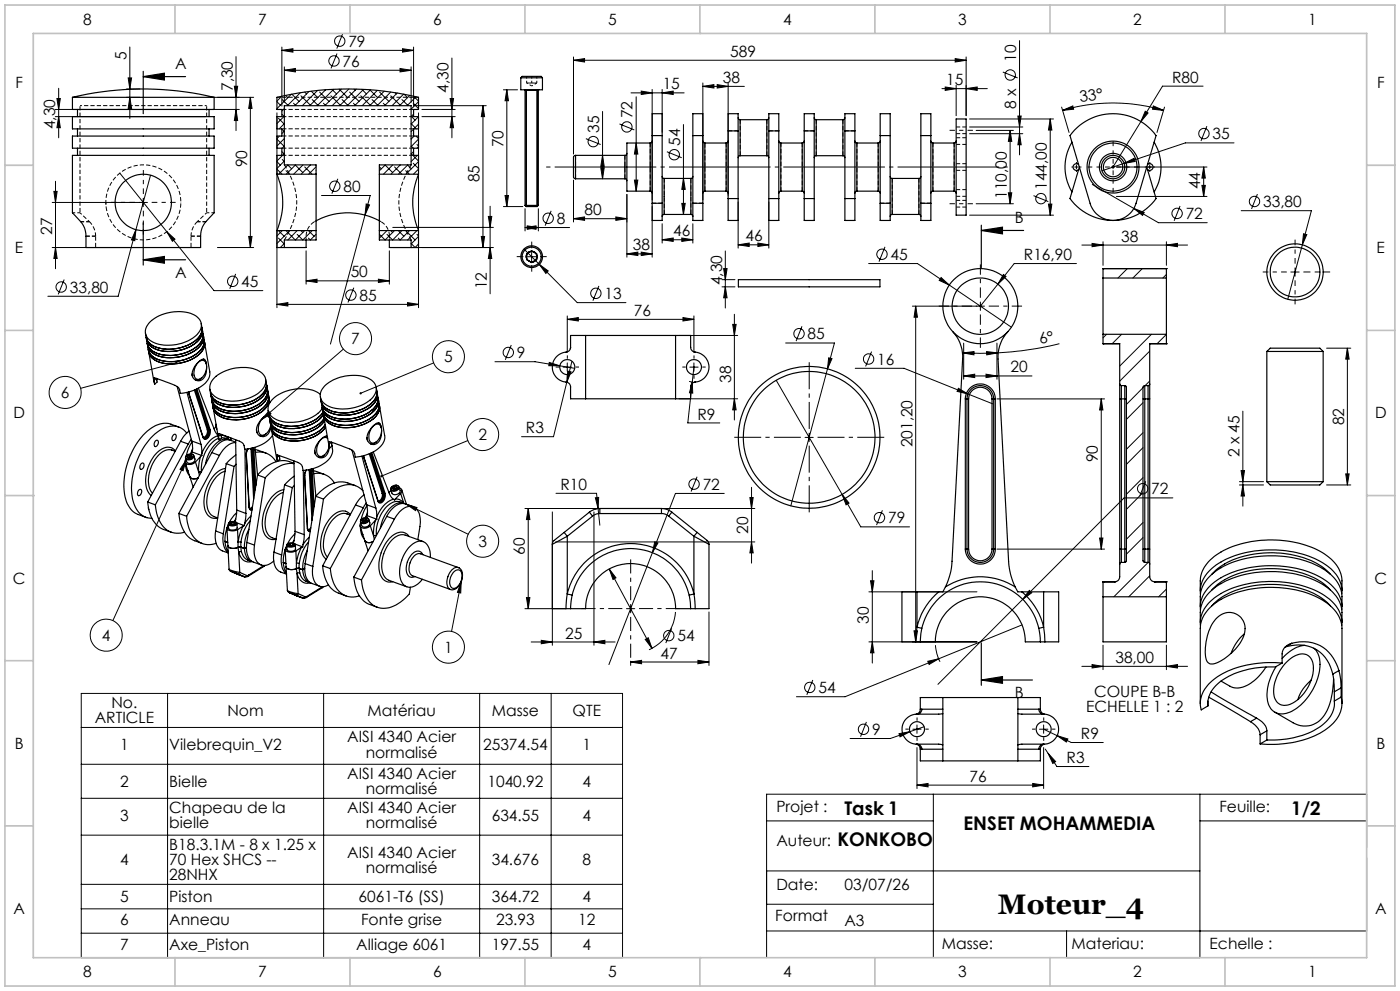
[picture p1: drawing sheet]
<svg xmlns="http://www.w3.org/2000/svg" width="420mm" height="297mm" viewBox="0 0 420 297" stroke-linecap="round" stroke-linejoin="round" font-family="sans-serif">
<defs><g id="words">
<text font-size="8.5" x="299.4" y="273.9">Moteur_4</text>
<g font-size="5.6">
<text x="253.3" y="244.2">Task 1</text>
<text x="387.3" y="244.2">1/2</text>
<text x="289.1" y="248.9">ENSET MOHAMMEDIA</text>
<text x="251.2" y="253.6">KONKOBO</text>
</g>
<g font-size="4.7">
<text x="25" y="7.4">8</text>
<text x="77.5" y="7.4">7</text>
<text x="130" y="7.4">6</text>
<text x="182.5" y="7.4">5</text>
<text x="235" y="7.4">4</text>
<text x="287.5" y="7.4">3</text>
<text x="340" y="7.4">2</text>
<text x="392.5" y="7.4">1</text>
<text x="38" y="17.9" transform="rotate(-90 38 17.9)">5</text>
<text x="104.5" y="14">79</text>
<text x="219.1" y="17">589</text>
<text x="52.5" y="20.8">A</text>
<text x="102.8" y="20">76</text>
<text x="304.8" y="18.6" transform="rotate(-90 304.8 18.6)">10</text>
<text x="4.6" y="26.4">F</text>
<text x="69.8" y="27.3" transform="rotate(-90 69.8 27.3)">7,30</text>
<text x="134.6" y="27.7" transform="rotate(-90 134.6 27.7)">4,30</text>
<text x="198.8" y="26.8">15</text>
<text x="216.9" y="24.8">38</text>
<text x="283.9" y="25.5">15</text>
<text x="351.7" y="24.8">R80</text>
<text x="413.1" y="26.4">F</text>
<text x="189.8" y="35.5" transform="rotate(-90 189.8 35.5)">72</text>
<text x="304.8" y="32.6" transform="rotate(-90 304.8 32.6)">8 x</text>
<text x="324" y="30.6" transform="rotate(-7 324 30.6)">33°</text>
<text x="16.6" y="38.7" transform="rotate(-90 16.6 38.7)">4,30</text>
<text x="179.7" y="39.9" transform="rotate(-90 179.7 39.9)">35</text>
<text x="363.8" y="41.7">35</text>
<text x="151" y="44.1" transform="rotate(-90 151 44.1)">70</text>
<text x="204" y="43.8" transform="rotate(-90 204 43.8)">54</text>
<text x="74.1" y="50.1" transform="rotate(-90 74.1 50.1)">90</text>
<text x="103" y="57.5">80</text>
<text x="143.9" y="54.6" transform="rotate(-90 143.9 54.6)">85</text>
<text x="302" y="59.6" transform="rotate(-90 302 59.6)">110,00</text>
<text x="314" y="56.9" transform="rotate(-90 314 56.9)">144,00</text>
<text x="360.1" y="56.8" transform="rotate(-90 360.1 56.8)">44</text>
<text x="175.3" y="64.5">80</text>
<text x="355.7" y="65.7">72</text>
<text x="378.9" y="62.1">33,80</text>
<text x="15.7" y="70.3" transform="rotate(-90 15.7 70.3)">27</text>
<text x="167" y="67.1">8</text>
<text x="202" y="70.8">46</text>
<text x="304.5" y="66.9">B</text>
<text x="4.5" y="75.9">E</text>
<text x="189.8" y="75">38</text>
<text x="223.6" y="72.3">46</text>
<text x="267.2" y="77.9">45</text>
<text x="307.2" y="78">R16,90</text>
<text x="336.4" y="72.4">38</text>
<text x="413" y="75.9">E</text>
<text x="52.5" y="83.2">A</text>
<text x="105.2" y="83.1">50</text>
<text x="20.9" y="87.7">33,80</text>
<text x="72.4" y="86">45</text>
<text x="146" y="86.7" transform="rotate(-90 146 86.7)">12</text>
<text x="181.4" y="89.6">13</text>
<text x="216.6" y="85.5" transform="rotate(-90 216.6 85.5)">4,30</text>
<text x="107.9" y="90.1">85</text>
<text x="190.2" y="94.7">76</text>
<text x="242.3" y="101.7">85</text>
<text x="105.4" y="103.2">7</text>
<text x="155.1" y="107.3">9</text>
<text x="312" y="103.2" transform="rotate(-12 312 103.2)">6°</text>
<text x="133.3" y="108.6">5</text>
<text x="263.2" y="109.3">16</text>
<text x="303.1" y="111.6">20</text>
<text x="18.3" y="119.3">6</text>
<text x="219.3" y="114.7" transform="rotate(-90 219.3 114.7)">38</text>
<text x="4" y="125.4">D</text>
<text x="209.2" y="125.7">R9</text>
<text x="412.5" y="125.4">D</text>
<text x="143.5" y="131.9">2</text>
<text x="157.8" y="129.9">R3</text>
<text x="403.2" y="127.4" transform="rotate(-90 403.2 127.4)">82</text>
<text x="273.7" y="134.1" transform="rotate(-90 273.7 134.1)">201,20</text>
<text x="371.8" y="137.1" transform="rotate(-90 371.8 137.1)">2 x 45</text>
<text x="329.4" y="138.6" transform="rotate(-90 329.4 138.6)">90</text>
<text x="168.1" y="146.8">R10</text>
<text x="210.8" y="146.8">72</text>
<text x="345.4" y="148.2">72</text>
<text x="224.5" y="160" transform="rotate(-90 224.5 160)">20</text>
<text x="266.4" y="156.8">79</text>
<text x="143.5" y="163.9">3</text>
<text x="157.5" y="166.2" transform="rotate(-90 157.5 166.2)">60</text>
<text x="3.9" y="174.9">C</text>
<text x="412.4" y="174.9">C</text>
<text x="169.5" y="191.4">25</text>
<text x="260.7" y="186.9" transform="rotate(-90 260.7 186.9)">30</text>
<text x="30.6" y="192.1">4</text>
<text x="133.3" y="195.6">1</text>
<text x="198.1" y="197.4">47</text>
<text x="203.2" y="192.2">54</text>
<text x="334.6" y="198.7">38,00</text>
<text x="245.5" y="207.7">54</text>
<text x="304.5" y="209.1">B</text>
<text x="328.3" y="208.8">COUPE B-B</text>
<text x="33.4" y="212.3">No.</text>
<text x="68.2" y="214.6">Nom</text>
<text x="110.3" y="214.6">Matériau</text>
<text x="147.6" y="214.6">Masse</text>
<text x="171.8" y="214.6">QTE</text>
<text x="325.9" y="213.3">ECHELLE 1 : 2</text>
<text x="28.4" y="216.8">ARTICLE</text>
<text x="261.6" y="220.3">9</text>
<text x="324.3" y="221.5">R9</text>
<text x="4.4" y="224.4">B</text>
<text x="36" y="224.8">1</text>
<text x="50.8" y="224.8">Vilebrequin_V2</text>
<text x="104.2" y="222.5">AISI 4340 Acier</text>
<text x="109.7" y="227">normalisé</text>
<text x="144.9" y="224.8">25374.54</text>
<text x="174.8" y="224.8">1</text>
<text x="412.9" y="224.4">B</text>
<text x="104.2" y="233.6">AISI 4340 Acier</text>
<text x="320" y="228.7">R3</text>
<text x="36" y="235.8">2</text>
<text x="50.8" y="235.8">Bielle</text>
<text x="109.7" y="238.1">normalisé</text>
<text x="146.2" y="235.8">1040.92</text>
<text x="174.8" y="235.8">4</text>
<text x="290.9" y="234.3">76</text>
<text x="50.8" y="243.8">Chapeau de la</text>
<text x="104.2" y="243.8">AISI 4340 Acier</text>
<text x="232.9" y="243.3">Projet :</text>
<text x="365.8" y="243.3">Feuille:</text>
<text x="36" y="246">3</text>
<text x="50.8" y="248.3">bielle</text>
<text x="109.7" y="248.3">normalisé</text>
<text x="147.5" y="246">634.55</text>
<text x="174.8" y="246">4</text>
<text x="50.8" y="254.8">B18.3.1M - 8 x 1.25 x</text>
<text x="104.2" y="257.1">AISI 4340 Acier</text>
<text x="232.9" y="253.6">Auteur:</text>
<text x="36" y="259.3">4</text>
<text x="50.8" y="259.3">70 Hex SHCS --</text>
<text x="50.8" y="263.9">28NHX</text>
<text x="109.7" y="261.6">normalisé</text>
<text x="147.5" y="259.3">34.676</text>
<text x="174.8" y="259.3">8</text>
<text x="232.9" y="266.9">Date:</text>
<text x="253.3" y="266.9">03/07/26</text>
<text x="4" y="273.9">A</text>
<text x="36" y="270.4">5</text>
<text x="50.8" y="270.4">Piston</text>
<text x="107.6" y="270.4">6061-T6 (SS)</text>
<text x="147.5" y="270.4">364.72</text>
<text x="174.8" y="270.4">4</text>
<text x="412.5" y="273.9">A</text>
<text x="36" y="277.3">6</text>
<text x="50.8" y="277.3">Anneau</text>
<text x="108.3" y="277.3">Fonte grise</text>
<text x="148.8" y="277.3">23.93</text>
<text x="173.5" y="277.3">12</text>
<text x="232.6" y="276">Format</text>
<text x="253.3" y="277.6">A3</text>
<text x="36" y="284.6">7</text>
<text x="50.8" y="284.6">Axe_Piston</text>
<text x="106.9" y="284.6">Alliage 6061</text>
<text x="147.5" y="284.6">197.55</text>
<text x="174.8" y="284.6">4</text>
<text x="282.5" y="284.3">Masse:</text>
<text x="321.4" y="284.3">Materiau:</text>
<text x="362.9" y="284.3">Echelle :</text>
<text x="25" y="292.9">8</text>
<text x="77.5" y="292.9">7</text>
<text x="130" y="292.9">6</text>
<text x="182.5" y="292.9">5</text>
<text x="235" y="292.9">4</text>
<text x="287.5" y="292.9">3</text>
<text x="340" y="292.9">2</text>
<text x="392.5" y="292.9">1</text>
</g>
</g></defs>
<g fill="none" stroke="#000" stroke-width=".35">
<path d="M21.7 29.2a91.2 91.2 0 0 1 42.5 0M21.7 35h42.5v3.6h-42.5zM21.7 29.2h42.5M21.7 29.2v3.6h42.5v-3.6M23.2 32.8v2.2M23.2 38.6v2.2M43 23l6.3-1.1v2.1zM43 23h12.7M43 21.4v12.7M62.7 32.8v2.2M62.7 38.6v2.2M156.2 23.3h6.5"/>
<path d="M156.2 23.3v3.6h6.5v-3.6M156.2 23.3l.4-.4h5.7l.4 .4M157.3 26.9l.2 .2M157.5 27.1h4M157.5 27.1v34.5M161.5 27.1v34.5M161.7 26.9l-.2 .2M218.4 39.2v-5.1h3v5.1M218.4 39.2h3M218.4 39.2v20.3M221.4 35.3l.2 .4 .4 .2M221.4 39.2v20.3"/>
<path d="M222 35.9v10.8M222 35.9h8M230 35.9v10.8M230.6 35.3l-.1 .4-.5 .2M230.6 39.2v-5.1h3v5.1M230.6 39.2h3M230.6 39.2v20.3M233.6 39.2v20.3M241.3 39.2v-5.1h3v5.1M241.3 39.2h3M241.3 39.2v20.3M244.3 35.3l.2 .5 .4 .1"/>
<path d="M244.3 39.2v20.3M244.9 35.9v10.8M244.9 35.9h8M252.9 35.9v10.8M253.5 35.3l-.2 .4-.4 .2M253.5 39.2v-5.1h3v5.1M253.5 39.2h3M253.5 39.2v20.3M256.5 39.2v20.3M286.8 35.7h3v28.8h-3zM322.4 39a16 16 0 0 1 24.4 1.6l-6 20.3a7.2 7.2 0 0 1-6.9 5.2 7.2 7.2 0 0 1-6.9-5.2l-6-20.3zM21.7 46.6h42.5v17.2l-.5 .6a8.6 8.6 0 0 0-3.5 6.4v3.4h-34.4v-3.4a7.9 7.9 0 0 0-3.2-6.1l-.9-.9z"/>
<path d="M21.7 40.8h42.5v3.6h-42.5zM23.2 44.4v2.2M62.7 44.4v2.2M83.1 52.2v.1a21.3 21.3 0 0 1 0 16.8M83.1 52.2v-5.6h1.5v-2.2h-1.5v-3.6h1.5v-2.2h-1.5v-3.6h1.5v-2.2h-1.5v-3.6a91.3 91.3 0 0 1 42.5 0v3.6h-1.5v2.2h1.5v3.6h-1.5v2.2h1.5v3.6h-1.5v2.2h1.5v5.6M83.1 52.2h11.7M94.8 52.2v16.9M94.8 52.2v-2.8h-9.5v-17.7h38v17.7h-9.5v2.8M113.8 52.2v16.9M113.8 52.2h11.8M125.6 52.2a21.4 21.4 0 0 0 0 16.9M172.6 46.6l-.6 .5v6l.6 .5"/>
<path d="M172.6 46.6v7M172.6 46.6h14.9M172.6 53.6h14.9M187.5 53.6l.5 .2 .1 .4M187.5 46.6v7M188.1 46l-.1 .3-.5 .3M195.1 57.3l.3 .1 .3 .5M195.1 42.9h-7v14.4h7M195.1 42.9v14.4M195.7 42.3l-.3 .5-.3 .1M195.7 40.6v-6.5h2.9v6.5M195.7 40.6h2.9"/>
<path d="M195.7 40.6v20.3M198.6 52.9l.2 .4 .4 .2M198.6 40.6v20.3M199.2 53.5v10.8M199.2 53.5h8.1M207.3 53.5v10.8M207.9 52.9l-.2 .4-.4 .2M207.9 40.6v-6.5h3v6.5M207.9 40.6h3M207.9 40.6v20.3M210.9 42.3l.2 .5 .4 .1M210.9 40.6v20.3"/>
<path d="M211.5 57.3l-.5 .2-.1 .4M211.5 42.9v14.4M211.5 57.3h6.3M211.5 42.9h6.3M217.8 57.3l.6 .2v.4M217.8 42.9v14.4M218.4 42.3l-.2 .5-.4 .1M218.4 59.5v6.6h3v-6.6M218.4 59.5h3M222 46.7l-.4 .1-.2 .5M222 46.7h8M230 46.7l.4 .1 .2 .5"/>
<path d="M230.6 59.5v6.6h3v-6.6M230.6 59.5h3M233.6 42.3l.3 .5 .3 .1M234.2 57.3l-.4 .2-.2 .4M234.2 42.9v14.4M234.2 57.3h6.5M234.2 42.9h6.5M240.7 57.3l.4 .2 .2 .4M240.7 42.9v14.4M241.3 42.3l-.3 .5-.3 .1M241.3 59.5v6.6h3v-6.6M241.3 59.5h3"/>
<path d="M244.9 46.7l-.4 .1-.2 .5M244.9 46.7h8M252.9 46.7l.4 .1 .2 .5M253.5 59.5v6.6h3v-6.6M253.5 59.5h3M256.5 42.3l.2 .5 .4 .1M257.1 57.3l-.6 .2v.4M257.1 42.9v14.4M257.1 57.3h6.4M257.1 42.9h6.4M263.5 57.3l.4 .2 .2 .4M263.5 42.9v14.4"/>
<path d="M264.1 42.3l-.3 .5-.3 .1M264.1 40.6v-6.5h3v6.5M264.1 40.6h3M264.1 40.6v20.3M267.1 52.9l.1 .4 .5 .2M267.1 40.6v20.3M267.7 53.5v10.8M267.7 53.5h8M275.7 53.5v10.8M276.3 52.9l-.2 .4-.4 .2M276.3 40.6v-6.5h3v6.5M276.3 40.6h3"/>
<path d="M276.3 40.6v20.3M279.3 42.3l.2 .5 .4 .1M279.3 40.6v20.3M279.9 57.3l-.4 .1-.2 .5M279.9 42.9v14.4M279.9 57.3h6.3M279.9 42.9h6.3M286.2 57.3l.4 .1 .2 .5M286.2 42.9v14.4M286.8 42.3l-.2 .5-.4 .1M321.6 42.6a14.4 14.4 0 0 0 0 14.9M323.6 49.3a1 1 0 0 0-1.4 .1 1 1 0 0 0 0 1.4 1 1 0 0 0 1.4 0"/>
<path d="M323.8 50.1l-2.8 9.4a16 16 0 0 0 25.8 0l-2.8-9.4M344.2 49.3a1 1 0 0 1 1.4 .1 1 1 0 0 1 0 1.4 1 1 0 0 1-1.4 0M346.3 42.6a14.6 14.6 0 0 1 0 14.9M43 77.9l6.3-1v2zM43 66.7v12.7M43 77.9h12.7M83.1 69.1v5.1h2.2M83.1 69.1h11.7M91.8 71.9v2.3h-6.5M94.8 66.2a19.9 19.9 0 0 1 19 0M94.8 69.1v2.8h-9.5v2.3M113.8 69.1v2.8h9.5v2.3"/>
<path d="M113.8 69.1h11.8M116.8 71.9v2.3h6.5M125.6 69.1v5.1h-2.3M157.5 61.6h4M157.5 61.6l.3 .3h3.3l.4-.3M158 76.1l1.5-.9 1.5 .9v1.7l-1.5 .9-1.5-.9zM195.7 60.9v5.2h2.9v-5.2M195.7 60.9h2.9M199.2 64.3l-.4 .1-.2 .5M199.2 64.3h8.1M207.3 64.3l.4 .1 .2 .5M207.9 60.9v5.2h3v-5.2"/>
<path d="M207.9 60.9h3M264.1 60.9v5.2h3v-5.2M264.1 60.9h3M267.7 64.3l-.5 .1-.1 .5M267.7 64.3h8M275.7 64.3l.4 .1 .2 .5M276.3 60.9v5.2h3v-5.2M276.3 60.9h3M294.4 69.1l6.3-1v2zM294.4 69.1h12.7M294.4 67.5v12.7M43.6 99.9l.3 1.2"/>
<path d="M45 96.5a12.6 12.6 0 0 1 13.8-1.8 3.3 3.3 0 0 1 .4 5.5 12.5 12.5 0 0 1-14.2 1.8 3.4 3.4 0 0 1 0-5.5zM60.4 96.9l.2 1.2M60.6 98.1a4.9 4.9 0 0 1-3.2 4.8 12.3 12.3 0 0 1-12.2 .3l-1-1.1-.3-1M60.6 98.1l.1 .7M60.7 98.8a5.1 5.1 0 0 1-3.2 4.8 12.3 12.3 0 0 1-12.2 .3l-1-1.1-.3-1M60.7 98.8l.2 1.2M221.5 83.8h42.5v2.2h-42.5zM285.8 99.4a11.1 11.1 0 0 1 3 8.2l-3.2 60.6a19.8 19.8 0 0 1-2 7.7M302.4 99.4a11.5 11.5 0 0 0-3 8.2l3.2 60.6a19.8 19.8 0 0 0 2 7.7M330.9 80.5h.1M330.9 83.3v16.9M330.9 80.5h19"/>
<path d="M330.9 80.5v2.8M330.9 83.3h19M349.9 80.5h.1M349.9 83.3v16.9M349.9 80.5v2.8M43.9 101.1l.1 .7M44 101.8l.2 1.1M44.2 102.9l.1 .7M44.3 103.6l.2 1.2M44.5 104.8l.1 .7M44.6 105.5l1.8 9.6M46.2 114l.8-.6 .1 1.1-.7 .6"/>
<path d="M46.2 114l.2 1.1M47.1 113.5l-.1 .4M53.1 115.8l4.4 16.3M56.1 117.6l4.2 15.6M56.7 118.2l4.2 12.9M56.7 118.1v-.7v.8M56.7 118.1v.1M56.7 118.1l4.2 12.9M57.6 112.1l.1 .8M58.3 116.9l3.9 11.9M58.6 116.8l3.9 12M58.8 116.7l4 12.2"/>
<path d="M59.1 116.6l3.9 12.2M59.4 108.7a1.4 1.4 0 0 1 1.7-.6 1.4 1.4 0 0 1 .9 1.6 3.7 3.7 0 0 1-2.7 4 2.13 2.13 0 0 1-1-3zM59.5 116.3l5 12.8 .9 1.3M60.5 113.2l-1.1 .7h-.7M60.9 100a5.2 5.2 0 0 1-3.3 4.8 12.3 12.3 0 0 1-12.1 .2l-1-1.1-.3-1M60.9 100a5.1 5.1 0 0 1-3.2 4.8 12.3 12.3 0 0 1-12.2 .3l-.9-1.1-.4-1.1M60.9 100l.1 .7M61 107.6l.6 .5 .3 1.2M61 100.7a5 5 0 0 1-3.3 4.8 12.3 12.3 0 0 1-12.1 .2l-.7-.7-.6-1.4M61 100.7a4.9 4.9 0 0 1-3.2 4.8 12.3 12.3 0 0 1-12.1 .2l-1-1.1-.4-1M61 100.7l.2 1.1M61.2 101.8a5 5 0 0 1-3.2 4.9 12.1 12.1 0 0 1-12.2 .2l-1-1.1-.3-1"/>
<path d="M61.2 101.8a5 5 0 0 1-3.2 4.8 12.4 12.4 0 0 1-12.1 .3l-1-1.1-.4-1M61.2 101.8l.1 .7M61.3 102.5a5 5 0 0 1-3.2 4.9 12.2 12.2 0 0 1-12.1 .2l-.8-.7-.6-1.4M61.3 102.5a4.9 4.9 0 0 1-3.2 4.8 12.3 12.3 0 0 1-12.1 .3l-.7-.7-.7-1.4M61.3 102.5l1.6 8.9a5.2 5.2 0 0 1-3.6 5l-2.1 .9-3.1 .6a2.65 2.65 0 0 0-2.5-2.8l-5.2-1.9-.2 .1v.7M61.9 108.9a1.08 1.08 0 0 0-.8-1.3 1.08 1.08 0 0 0-1.3 .6 4.7 4.7 0 0 0-1.9 5 2.07 2.07 0 0 0 2.2 .9 2.07 2.07 0 0 0 1.6-1.7l.3-2.8M63 116.7l.1 1.1M63.1 117.8l.2 .7M63.3 118.5l.2 1.2M63.5 119.7l.1 .7M64.3 113.2a12.6 12.6 0 0 1 13.8-1.8 3.5 3.5 0 0 1 0 5.9 12.6 12.6 0 0 1-13.3 1.8 3.4 3.4 0 0 1-.5-5.9zM79.7 113.7l.2 1.2"/>
<path d="M79.9 114.9a4.9 4.9 0 0 1-3.2 4.8 12.3 12.3 0 0 1-12.1 .2l-1.1-1.1-.4-1M79.9 114.9l.1 .7M80 115.6a5.1 5.1 0 0 1-3.2 4.8 12.3 12.3 0 0 1-12.1 .2l-.8-.7-.6-1.4M80 115.6l.2 1.1M80.2 116.7a5 5 0 0 1-3.3 4.9 12.2 12.2 0 0 1-12.1 .1l-.7-.7-.6-1.3M80.2 116.7a4.9 4.9 0 0 1-3.2 4.8 12.3 12.3 0 0 1-12.1 .3l-.8-.7-.6-1.4M80.2 116.7l.2 .7M80.4 117.4a5.2 5.2 0 0 1-3.3 4.9 12.3 12.3 0 0 1-12.2 .1l-.9-1-.4-1M80.4 117.4a5.1 5.1 0 0 1-3.2 4.8 12.3 12.3 0 0 1-12.2 .3l-1-1.1-.4-1M80.4 117.4l.2 1.2M80.6 118.6a5.4 5.4 0 0 1-3.9 5.2 12.1 12.1 0 0 1-11.5-.2l-1-1.1-.4-.9M80.6 118.6a5.1 5.1 0 0 1-3.3 4.8 12.3 12.3 0 0 1-12.1 .2l-1-1-.4-1"/>
<path d="M80.6 118.6l.1 .7M80.7 119.3a5 5 0 0 1-3.3 4.8 12.1 12.1 0 0 1-12.1 .2l-.7-.7-.6-1.4M80.7 119.3a4.9 4.9 0 0 1-3.2 4.8 12.2 12.2 0 0 1-12.2 .3l-1-1.1-.3-1.1M80.7 119.3l.2 1.4M96.1 118.2a11.9 11.9 0 0 0-12.4 0 4.8 4.8 0 0 0-3.2 5.2 6.5 6.5 0 0 0 6.6 3.2 11.5 11.5 0 0 0 9.6-4.3M96.1 119l.2 1.2M97.3 115.8a12.5 12.5 0 0 1 14.2-1.9 3.4 3.4 0 0 1 0 5.6 12.8 12.8 0 0 1-13.3 2.1 3.4 3.4 0 0 1-.9-5.8zM112.9 116.1l.2 1.1M113.1 117.2a5.3 5.3 0 0 1-3.6 5 12.5 12.5 0 0 1-11.6 .2l-1.1-1-.5-1.2M113.1 117.2l.1 .7M113.2 117.9a5.1 5.1 0 0 1-3.6 5 11.9 11.9 0 0 1-12-.1l-.9-1.1-.3-.8M113.2 117.9l.2 1.2"/>
<path d="M113.4 119.1a4.7 4.7 0 0 1-3 4.7 12.5 12.5 0 0 1-12.2 .5l-1.1-1.1-.4-1.1M113.4 119.1a5.2 5.2 0 0 1-3.5 5 12.5 12.5 0 0 1-11.7 .2l-1-1-.5-1.2M113.4 119.1l.1 .7M113.5 119.8a5.4 5.4 0 0 1-3.6 5 11.8 11.8 0 0 1-12-.2l-.9-1.1-.2-.8M113.5 119.8a5.3 5.3 0 0 1-3.5 4.9 12.5 12.5 0 0 1-11.6 .3l-1.1-1.1-.5-1.2M113.5 119.8l.2 1.2M169.9 114.5l.4 .1M170.1 105.5h-.2M171.2 104l-.1 .5M171.2 104a1.54 1.54 0 0 1-1.8 1.6 4.6 4.6 0 0 0-3.7 4.9 4.6 4.6 0 0 0 4.6 4.1l.6 .5 .3 .9M171.2 116v3.5h4.5M175.7 100.5h27"/>
<path d="M175.7 119.5h27M175.7 100.5h-4.5v3.5M175.7 100.5v19M202.7 100.5h4.5v3.6M202.7 100.5v19M207.2 104a1.83 1.83 0 0 0 2.2 1.7 4.6 4.6 0 0 1 3.2 5 4.6 4.6 0 0 1-4.5 3.9l-.7 .7-.2 .7M207.2 116v3.5h-4.5M207.3 115.6l-.1 .4M208.1 105.4l.4 .1M208.5 114.5l-.2 .1M289.6 119.6h.5M289.6 119.6a4.5 4.5 0 0 1 4.5-4.5 4.5 4.5 0 0 1 4.5 4.5"/>
<path d="M289.6 119.6v45M290.1 119.6a4 4 0 0 1 4-4 4 4 0 0 1 4 4M290.1 119.6h.5M290.1 119.6v45M290.6 119.6a3.5 3.5 0 0 1 3.5-3.5 3.5 3.5 0 0 1 3.5 3.5M290.6 119.6v45M297.6 119.6h.5M297.6 119.6v45M298.1 119.6h.5M298.1 119.6v45M298.6 119.6v45M330.9 103h.1"/>
<path d="M330.9 103h5v12.1M330.9 100.2v2.8M330.9 100.2h19M335.9 115.1l.5 .5M335.9 119.6h.5M335.9 115.1v4.5M335.9 119.6v45M336.4 115.6v4M336.4 115.6h1M336.4 119.6h1M336.4 119.6v45M337.4 115.6l.5 .5v52l-.5 .5"/>
<path d="M337.4 119.6h.5M337.4 115.6v4M337.4 119.6v45M342.9 119.6h.5M343.4 115.6l-.5 .5v52l.5 .5M343.4 115.6v4M343.4 115.6h1M343.4 119.6h1M343.4 119.6v45M344.4 119.6h.5M344.4 115.6v4M344.4 119.6v45"/>
<path d="M344.9 115.1l-.5 .5M344.9 115.1v4.5M344.9 119.6v45M349.9 103h.1M349.9 103h-5v12.1M349.9 100.2v2.8M380 105.3h16.9M380 105.3l1.1-1h14.9l.9 1M380 105.3v39.1M396.9 105.3v39.1M42.3 139a.58 .58 0 0 1 .9-.1 .58 .58 0 0 1-.1 .9 .64 .64 0 0 1-.4 .8 .64 .64 0 0 1-.8-.4zM46.6 132.2a.58 .58 0 0 1 .9-.1 .58 .58 0 0 1-.1 .9 .65 .65 0 0 1-.3 .7 .65 .65 0 0 1-.9-.3z"/>
<path d="M52 130.4a.51 .51 0 0 1 .7-.2 .51 .51 0 0 1 .1 .7 .81 .81 0 0 1-.2 .9 .81 .81 0 0 1-1 0v-.7zM52.6 135.3a4 4 0 0 0-5.3 1.4 10.4 10.4 0 0 0-2.1 10.4l.6 .7M52.6 135.1a3.4 3.4 0 0 0-5.1 .2 11.6 11.6 0 0 0-3.3 11.7l1.2 1.5M53.6 128l-2.3-.9a7.6 7.6 0 0 0-7.8 2.7 22.2 22.2 0 0 0-5.8 19.8 6.4 6.4 0 0 0 3.8 4.6l2.3 .8M54.2 132.3l-9.9 18.2M54.2 132.3l2.3 .8M55.5 138.5l1.4 4.3M55.6 138.9l.4 2.1M55.7 137.6a1.06 1.06 0 0 0 0 1.3 1.06 1.06 0 0 0 1.3 .3l.7-.1 .9-.6M55.7 137.5v.2M56 136.5a1.11 1.11 0 0 1 1-.5 1.11 1.11 0 0 1 1 .7 1.23 1.23 0 0 1-1 .9 1.23 1.23 0 0 1-1.2-.5zM56 129.8a5.5 5.5 0 0 0-7.6-1.1 21.7 21.7 0 0 0-8.9 18.5 8 8 0 0 0 4.6 7.9l1.5 .2"/>
<path d="M56.5 133.1l-9.9 18.2M56.6 136.4l.2 .6M56.7 129.2l-1.4 1.4-1.1 1.7M57.1 137l-.5 .2 .2-.2M57.1 137h.2M57.1 137h-.3M57.3 136.4l.2 .4-.4 .4-.7 .1-.2-.4 .4-.5M57.3 136.4h-.7M57.3 136.4l.1 .5M57.4 136.9l-.3 .1M57.4 131.7l-.9 1.4M57.5 132.1l.3 2.1-.2 1.3"/>
<path d="M57.5 132.1l2.8 1.1M57.6 132.5a11.2 11.2 0 0 0-1.7 4.1M57.6 135.5l2.9 1M57.6 135.5l-.4 .5M57.8 134.5l-.6 1.5a.84 .84 0 0 1 1 .8 .84 .84 0 0 1-.9 .9 1.02 1.02 0 0 1-1.6-.7l.4-.6M58.1 136.5l.4 1.1a1.42 1.42 0 0 1-1 1.2 1.42 1.42 0 0 1-1.5-.4l-.3-1.1M58.6 138.5l1 3M60.2 136.8a12.1 12.1 0 0 0-.6 4.7M60.2 136.8l-1.6 1.7M60.3 133.2l.2 2.7M60.5 135.9v.6M60.5 136.5l-.3 .3"/>
<path d="M60.9 131l.4 .4M60.9 131v.1M61.3 131.4h.1M62.2 128.8a1.79 1.79 0 0 1-1.2 2.3M62.5 128.8h-.3M62.5 128.8a2.07 2.07 0 0 1-1.4 2.5M62.5 128.8l.3 .1M62.8 128.9a1.92 1.92 0 0 1-1.5 2.5M63 128.8a2.24 2.24 0 0 1-1.7 2.9l-.4-.6M63 128.8l-.2 .1M63.5 135.6l2.3 .9M63.5 135.6l-9.8 18.3"/>
<path d="M63.6 120.4l.2 1.2M63.8 121.6l.2 .6M64 122.2l1.8 9.7M64.7 127.6l.4 1M64.8 127.1l.1 .8M64.8 127.3l.1 .2M64.8 127.9l-.6 .6M65.4 130.6a8.4 8.4 0 0 0-4.9 5.3M65.5 130.8l.8-.6 .2 1.1-.7 .6M65.5 130.8l.3 1.1M65.6 131.4a10.3 10.3 0 0 0-5.2 10l-.8 .1M65.8 136.5l-9.8 18.2"/>
<path d="M66.4 130.2v.5M66.4 130.4a2.8 2.8 0 0 1 2.3 1.4M66.5 131.2l2 .5M67.9 139l2.3 .8M67.9 139l-3.2 20.1M68.4 130.9l.3 .9M68.9 131.8a4.3 4.3 0 0 0-5.1 2.3 12.1 12.1 0 0 0-2.2 5.1M69.2 131.2l.2 .8M70.2 139.8l-3.2 20.2M70.7 132.6a6.3 6.3 0 0 0-4.9 3.9M70.7 132.5l-1.5-.6a4.7 4.7 0 0 0-5 2.6l-.7 1.1M70.7 131.8l.3 21.1"/>
<path d="M70.8 136.3l-2.9 2.7M70.8 139.1l-.6 .7M73.5 134.7l.3 19.2M73.9 136.2l.8 15.7M74.4 134.5l-.5 1.7M74.4 134.5l-.3 .6-.2 1.1M75.2 134.4l.1 .3M75.3 134.7h.3M75.3 134.7l.8 14.9M75.5 134.3l.1 .4M75.6 134.7l.3 .1M75.6 134.7l.7 13.5"/>
<path d="M75.7 134.3l.2 .5M75.9 134.8l.7 12M76 134.2l.2 .6M76.2 134.8h-.3M76.2 134.8l.6 10.7M76.5 134.1l.8 8.2M76.6 134.7l3.2 1.1M76.6 135.6a5.6 5.6 0 0 1 6.2 2.8M76.9 128.8l.2 .8M79.8 130l-.8 .6-.9 .1M80.3 124.4l.5 .2M80.4 123l.2 1.2"/>
<path d="M80.6 124.2l.2 .7M80.7 124.5a2.09 2.09 0 0 0-2.4 1.3 3.4 3.4 0 0 0-.8 4.5 2.13 2.13 0 0 0 3.5-1.2l.3-1.4M80.8 124.9l.2 1.1M80.8 125.1a1.8 1.8 0 0 0-2.6 1 3.6 3.6 0 0 0-.1 4.2 2.18 2.18 0 0 0 2.8-1.7l.3-1.1M81 126a5.3 5.3 0 0 0 5.1 3.5 12 12 0 0 0 11.1-4.1 11.6 11.6 0 0 1-10.3 4.2 5.8 5.8 0 0 1-5.9-3.6zM81 126l.1 .7M81.1 126.7a5.4 5.4 0 0 0 5.2 3.5 12.1 12.1 0 0 0 11.1-4.1 12.1 12.1 0 0 1-11.9 4 5 5 0 0 1-4.4-3.4zM81.1 126.7l.2 1.2M81.3 127.9a5.3 5.3 0 0 0 5.1 3.5 12.5 12.5 0 0 0 11-3.8l.2-.4a12.1 12.1 0 0 1-11.1 4.2 5.3 5.3 0 0 1-5.2-3.5zM81.3 127.9l.1 .7M81.4 128.6a5.3 5.3 0 0 0 5.2 3.5 11.9 11.9 0 0 0 11.1-4.2 12 12 0 0 1-11.8 4.1 5.1 5.1 0 0 1-4.5-3.4zM81.4 128.6l1.8 9.6"/>
<path d="M81.8 130.5a10.9 10.9 0 0 1-8.4 4.2 2.59 2.59 0 0 0-2.4-2.8l-5.3-1.9-.2 .1v.7M83 137.1l.7-.6 .3 1.1-.8 .6M83 137.1l.2 1.1M83.9 136.6v.5M88.2 139a9.5 9.5 0 0 0-8 3.5l-.6 .7M88.2 138.8a8.2 8.2 0 0 0-9.7 2.2l-1.2 1.3M88.2 138.1l.3 21.1M94.4 135.1l.2 1M96.3 120.2l.1 .7M96.4 120.9l.3 1.2M96.7 122.1l.1 .6M96.8 122.7l.2 1.2"/>
<path d="M96.9 123.5a12.2 12.2 0 0 1-14.2 3.2l-1.2-.9-.9-1.6M97 123.9l.1 .7M97 124.2a12.1 12.1 0 0 1-11.7 4.1 5.1 5.1 0 0 1-4.5-3.4M97.1 124.6l1.8 9.6M97.3 136.3l-.9 .7-.8 .1M97.9 130.7l.3 .3M98.2 130.9a1.74 1.74 0 0 0-2.2 1 3.7 3.7 0 0 0-1.1 4.6 2.12 2.12 0 0 0 2.2 .6 2.12 2.12 0 0 0 1.5-1.9l.2-1.3M98.3 131.4a1.77 1.77 0 0 0-2.6 1.1 3.1 3.1 0 0 0 .2 4.3 3.1 3.1 0 0 0 2.8-3M98.7 133.1l.7-.6 .2 1.1M98.7 133.1l.2 1.1M99.5 132.6v.4M99.6 133.6a4.7 4.7 0 0 1-2.8 5.6 13 13 0 0 1-5.9 1.8 2.65 2.65 0 0 0-2.4-2.7l-5.3-2-.2 .2v.6"/>
<path d="M99.6 133.6l-.7 .6M105.6 134.9l4.4 16.4M108.6 136.7l4.1 15.6M109.2 137.3l4.2 12.9M109.2 137.2l-.1-.6 .1 .7M109.2 137.2v.1M109.2 137.2l4.2 12.9M110.1 131.1l.2 1M110.8 136l3.9 11.9M111.1 135.9l3.8 11.9M111.3 135.8l4 12.2M111.5 135.7l4 12.2"/>
<path d="M111.9 127.8a1.4 1.4 0 0 1 1.7-.7 1.4 1.4 0 0 1 .9 1.7 3.9 3.9 0 0 1-2.7 4 2.12 2.12 0 0 1-1-3zM112 135.4l4.9 12.8 1.1 1.4M113 132.4l-1 .6-.8 .1M113.5 126.7l.5 .4 .4 1M113.7 121a5.3 5.3 0 0 1-3.6 5 12.5 12.5 0 0 1-11.6 .1l-1-1-.5-1.2M113.7 121a5.3 5.3 0 0 1-3.5 4.9 12.9 12.9 0 0 1-11.6 .3l-1.1-1.1-.5-1.2M113.7 121l.1 .6M113.8 121.6a5.2 5.2 0 0 1-3.6 5 12.4 12.4 0 0 1-11.5 .2l-1.1-1-.5-1.2M113.8 121.6a5.3 5.3 0 0 1-3.5 5 11.9 11.9 0 0 1-12-.1l-.9-1.1-.3-.8M113.8 121.6l1.6 8.9a5.2 5.2 0 0 1-3.6 5l-2.9 1.1-2.3 .4a2.59 2.59 0 0 0-2.5-2.7l-5.4-2v.8M114.4 128.1a1.03 1.03 0 0 0-.5-1.1 1.03 1.03 0 0 0-1.2 0 5 5 0 0 0-2.4 5.1 2.09 2.09 0 0 0 2.3 1.1 2.09 2.09 0 0 0 1.6-2l.3-2.3M114.4 128.1v.3"/>
<path d="M41.6 146.9a.52 .52 0 0 1 .7-.2 .52 .52 0 0 1 .2 .7 .82 .82 0 0 1-.3 .9 .82 .82 0 0 1-.9 0v-.7zM44.3 150.5a9.1 9.1 0 0 0 4.5 8.1l2.6 .9M44.3 150.5l2.3 .8M44.5 152.1l.2 .6M46.6 151.3a9.2 9.2 0 0 0 4.5 8.1l1.8 .4 2.5-.3M53.7 153.9a8.8 8.8 0 0 0 4.7 8.2l2.3 .8M53.7 153.9l2.3 .8M56 141l.8 1.4M56 141l.4 .1M56 154.7a9.1 9.1 0 0 0 4.5 8.1l1.8 .4 2.5-.4M56.9 142.8a1.86 1.86 0 0 0 2.5 .4 1.86 1.86 0 0 1-2.5-.4zM56.9 142.8l1.1 3.2"/>
<path d="M59.6 141.5l.2 1M64.7 159.1a5.2 5.2 0 0 0 2 6l1.8 .6M64.7 159.1l2.3 .9M67 160a5.7 5.7 0 0 0 1.5 5.6M67.7 140.4a8.1 8.1 0 0 0-5.7 5.9 8.3 8.3 0 0 0 .5 8.3l1.2 .7h1.6a4.3 4.3 0 0 1-3.3-4.9 10.6 10.6 0 0 1 4.8-8.9l.7-.3M68.5 157.2l-.3 .8M68.5 157.7a.67 .67 0 0 0-.4 .8 .67 .67 0 0 0 .8 .5l1.4 .1 1-.4M68.8 156.6a1.52 1.52 0 0 1 2.1 .2 1.36 1.36 0 0 1-2.2 0zM69.5 156.5l-.4 .3 .3 .3 .6 .1 .5-.3-.3-.3M69.5 156.5l.7 .1M69.5 156.5l.1 .6M70.2 156.6l.1 .4"/>
<path d="M70.7 156.5a.53 .53 0 0 1 .4 .6 .53 .53 0 0 1-.7 .4 1.27 1.27 0 0 1-1.9-.6l.3-.3M70.7 155.6l-.5 .7M71 153.7l-.8 .8-1.4 2.1M71 152.9l-.1 1.8-.5 1.6M71 152.9l2.8 1M71 156.7l2.3 .8M71.1 156.9l.1 1.3a1.68 1.68 0 0 1-2.6 .1l-.1-1.2M71.3 158.7l.1 3.8M72.9 157.7l-.8 1.7-.7 3.1M72.9 157.7l-1.6 1M73.3 157.5l-.4 .2M73.4 156.9l-.1 .6"/>
<path d="M73.8 153.9l-.4 3M74.7 158.6a11.6 11.6 0 0 0-1.4 5.8M74.7 151.9l.4 .8M74.7 151.9l.3 .8 .6 .3M75.1 156.1a12 12 0 0 0-2.8 6.4M75.1 152.7h.1M75.2 152.7h.4M75.3 154.7l-1.9 2.2M75.7 152.3l-.7 .3M75.7 151.8l-.9 .6M77.3 142.3l2.3 .9M77.3 142.3l-3.3 20.3"/>
<path d="M79.6 143.2l-3.3 20.2M85 147.6a9.8 9.8 0 0 0-5.4 9.8 3.9 3.9 0 0 0 3.2 4.2M85.2 146.8a8.5 8.5 0 0 0-6 6.5 8.1 8.1 0 0 0 .8 7.7l1.6 .7 1.2-.1M85.4 145.3l2.3 .9M85.4 145.3l-3.2 20.2M87.7 146.2l-3.2 20.1M88.3 142.7l-2.9 2.6M88.3 145.5l-.6 .7M88.5 159.2l-.1 1.9-.5 1.6M88.5 159.2l2.8 1M91 141l.3 19.2M91.4 142.6l.8 15.7"/>
<path d="M91.4 142.5v.1M91.4 142.5l.9 15.8M91.9 140.9l-.5 1.7M91.9 140.9l-.4 .9-.1 .7M92.2 158.3l.3 .8 .6 .2M92.3 158.3a.66 .66 0 0 0 .8 .7M92.3 158.3h-.1M92.7 140.8l.1 .3M92.8 141.1l.8 14.9M93 140.7l.1 .4M93.1 141.1h-.3M93.1 141.1l.3 .1"/>
<path d="M93.1 141.1l.7 13.5M93.2 158.7l-.7 .3M93.2 140.6l.2 .6M93.2 158.2l-.4 .4-.5 .1M93.4 141.2h.3M93.4 141.2l.6 12M93.5 140.5l.2 .7M93.7 141.2l.5 10.7M94 140.4l.8 8.3M94.1 141.1l3.2 1.1M94.1 142a5.8 5.8 0 0 1 6.2 2.7M94.7 148.7l2.3 .9"/>
<path d="M94.7 148.7l-3.2 20.2M97 149.6l-3.2 20.2M105 154.3a3.9 3.9 0 0 0-5.1 1.3 10.6 10.6 0 0 0-2.3 10.4l.6 .9M105.1 154.2a3.3 3.3 0 0 0-5.1 .2 11.6 11.6 0 0 0-3.3 11.7l1.2 1.5M106.6 145.6l-2.2-.9a7.8 7.8 0 0 0-7.7 2.1l-2 1.9M106.6 151.3l-9.8 18.3M106.6 151.3l2.4 .9M108 157.6l1.4 4.3M108.1 158l.3 2.1M108.2 156.6v.1M108.2 156.7a1.04 1.04 0 0 0 0 1.3 1.04 1.04 0 0 0 1.3 .3l1.1-.3 .5-.4M108.5 155.5a1.07 1.07 0 0 1 1.1-.4 1.07 1.07 0 0 1 .9 .8 1.23 1.23 0 0 1-1.1 .8 1.23 1.23 0 0 1-1.2-.6z"/>
<path d="M108.9 147.1a6.3 6.3 0 0 0-8.5-.5l-1.4 1-2 2M109 152.2l-9.9 18.2M109.1 155.5l.2 .6M109.2 148.3l-1.4 1.3-1.2 1.7M109.3 156.1l-.3 .2M109.6 156.1l-.5 .2M109.6 156.1h.2M109.6 156.1h.3M109.6 156.1h-.3M109.7 155.5h-.6M109.7 155.5l.3 .4-.4 .4-.7 .1-.2-.4 .4-.5M109.7 155.5l.2 .5"/>
<path d="M109.9 150.8l-.9 1.4M110 151.3l.2 1.6-.1 1.6M110 151.3l2.7 1M110.1 151.5l-1.1 2-.6 2.2M110.1 154.5l-.4 .6a.82 .82 0 0 1 1 .7 .82 .82 0 0 1-.8 .9 .99 .99 0 0 1-1.1 .3 .99 .99 0 0 1-.6-1l.4-.5M110.1 154.5l2.9 1.1M110.2 153.6l-.5 1.5M110.6 155.6l.3 1.1a1.42 1.42 0 0 1-.9 1.2 1.42 1.42 0 0 1-1.5-.4l-.3-1M111.1 157.6l1 3M112.7 155.9a11.3 11.3 0 0 0-.6 4.7M112.7 155.9l-1.6 1.7M112.7 152.3l.3 2.7"/>
<path d="M113 155v.6M113 155.6l-.3 .3M113.4 150.1l.4 .4M113.4 150.1v.1M113.7 150.5h.1M114.7 147.9a1.85 1.85 0 0 1-1.3 2.3M114.9 147.8l-.2 .1M114.9 147.8a2.15 2.15 0 0 1-1.3 2.6M114.9 147.8l.4 .2M115.3 148a2.02 2.02 0 0 1-1.5 2.5M115.5 147.9a2.19 2.19 0 0 1-1.7 2.8l-.4-.5M115.5 147.9l-.2 .1"/>
<path d="M116 154.8l2.3 .8M116 154.8l-9.8 18.2M117.3 147l-.6 .6M117.7 145.8a1.05 1.05 0 0 1 1-.4 1.05 1.05 0 0 1 .8 .8 1.2 1.2 0 0 1-1 .8 1.2 1.2 0 0 1-1.2-.6zM118 149.6a8.3 8.3 0 0 0-5 5.4M118.2 145.8l.2 .6M118.3 155.6a5.7 5.7 0 0 1 5.5-3.8 4.3 4.3 0 0 1 2.3 4.7l-.8 5.2M118.3 155.6l-9.9 18.2M118.6 149.5l-.2 .4-.4-.3M118.7 146.4l-.6 .2 .3-.2M118.7 146.4h.2M118.7 146.4h-.3"/>
<path d="M118.7 145.4a.82 .82 0 0 1 1.1 .7 .82 .82 0 0 1-.8 .9 .99 .99 0 0 1-1.2 .3 .99 .99 0 0 1-.5-1l.4-.5M118.9 145.8h-.7M118.9 145.8l.2 .4-.4 .4h-.7l-.2-.3 .4-.5M118.9 145.8l.1 .5M119.7 145.9l.4 1.1a1.43 1.43 0 0 1-1 1.2 1.43 1.43 0 0 1-1.5-.4l-.4-1.1M119.8 146.2a.96 .96 0 0 1 .7 .7 .96 .96 0 0 1-.3 1M120.2 147.9l.9 2.9a2.88 2.88 0 0 0-2.5-1.3M120.2 147.9l-1.6 1.6M120.5 146.8l1.4 4.3M121 150.8a4.3 4.3 0 0 0-5.8 1.9 11.6 11.6 0 0 0-2.3 7.7M121.3 151a4.2 4.2 0 0 0-5 2.2 12 12 0 0 0-2.2 5.1M121.9 151.1h.1"/>
<path d="M124 151.9l-2.4-.9a4.6 4.6 0 0 0-4.9 2.6l-.7 1.2M169.3 159.6l-1.3 .9a4.1 4.1 0 0 0-2.3 2.6M169.3 159.6l.9 1.1M176.8 153.5l1 1.2M176.8 153.5l-7.5 6.1M177.8 154.7l-7.6 6M180 153.9l-1.2 .2-1 .6M180 152.4v1.5M180 152.4a5.1 5.1 0 0 0-3.2 1.1M180 153.9h18.4M180 152.4h18.4M198.4 153.9l1.2 .2 1 .6"/>
<path d="M198.4 152.4v1.5M198.4 152.4a4.9 4.9 0 0 1 3.1 1.1M200.6 154.7l7.6 6M201.5 153.5l-.9 1.2M201.5 153.5l7.6 6.1M209.1 159.6l1.8 1.4a3.5 3.5 0 0 1 1.8 2.1M209.1 159.6l-.9 1.1M380 144.4h16.9M380 144.4l1.1 .9h14.9l.9-.9M67.5 162.2l.3 1.8 .6 1.2M67.5 162.2l.1-2 .5-1.9 .3 5.3M67.5 162.2l.8 .4"/>
<path d="M68.4 163.6a2.31 2.31 0 0 0 3 .4M68.4 163.6l.3 7M68.7 170.6l.7 .7M68.7 170.6l.9 .4 2.3 .6M69.4 171.3l2.1 .9M69.4 171.3h.1M69.4 171.3l-.3-.2 2.2 .8M69.7 171.3l1.8 .8zM71.3 171.9l2 1M71.4 164l.2 1.5M71.4 162.5h.9M71.4 162.5v1.5"/>
<path d="M71.5 172.2l1.8 .7M71.5 172.2h.1M71.6 165.5a3.1 3.1 0 0 0 4 2.8M71.6 165.5l.3 6.1M71.9 171.6l-.3 .3h-.3M71.9 171.6l2.1 .9M72.2 164h-.8M72.2 164l.2 1.3M72.2 164l1.1 .4M72.3 162.5l-.1 1.5M72.4 165.3l-.8 .2M72.4 165.3a3.5 3.5 0 0 0 2 2.6"/>
<path d="M73.3 164.4a3.8 3.8 0 0 0 2.5 3.9M73.3 172.9h.1M73.9 164l-.6 .4M74 172.5l-.2 .3-.5 .1M74 162.6a5.4 5.4 0 0 0 1.8 5.8l2.6 .9M74 162.6l2.3 .8M74.4 167.9h.1M74.4 167.9l1.1 .4M74.4 172.7l-1.1 .2M74.6 172.4l-.6 .1M74.6 172.4l-.2 .3M76.3 163.4a5.4 5.4 0 0 0 1.8 5.8 3.7 3.7 0 0 0 4-1.1"/>
<path d="M79.2 169.8l-4.8 2.9M79.2 169.5l-4.6 2.9M79.3 169.5l-.1 .3M79.6 169.4l-.4 .4M82.2 165.5a5.2 5.2 0 0 0 2 5.9l1.8 .7M82.2 165.5l2.3 .8M84.5 166.3a5.5 5.5 0 0 0 1.5 5.7M85 168.6l.3 1.8 .6 1.2M85 168.6l.1-2 .4-1.9 .7 12.2M85 168.6l.8 .3M85.8 169.9a2.37 2.37 0 0 0 3.1 .5M86 163.5l-.3 .9"/>
<path d="M86 164.1a.67 .67 0 0 0-.4 .8 .67 .67 0 0 0 .8 .5h1.4l1-.3M86.2 176.9l.7 .7M86.2 176.9l1.2 .6 2 .4M86.3 162.9a1.41 1.41 0 0 1 2.1 .4 1.49 1.49 0 0 1-2.3-.1zM86.9 177.6l2 .9M86.9 177.6v.1M86.9 177.7l-.3-.2 2.2 .8M86.9 177.7l2.1 .8M87 162.9h.7M87 162.9l-.4 .3 .2 .3h.7l.5-.3-.3-.3M87 162.9l.1 .6M87.2 177.7l1.8 .8z"/>
<path d="M87.7 162.9l.1 .5M88.2 161.9l-.5 .8M88.2 162.8a.57 .57 0 0 1 .3 .8 .57 .57 0 0 1-.7 .3 1.33 1.33 0 0 1-1.8-.6l.3-.4M88.5 160l-1.3 1.4-.9 1.6M88.5 163.1l2.3 .8M88.6 163.3l.1 1.2a1.63 1.63 0 0 1-2.6 .2l-.1-1.3M88.8 178.3l2 .9M88.8 165.1l.1 3.7M88.9 170.4l.2 1.5M88.9 168.8l.9 .1M88.9 168.8v1.6M88.9 178.5l.1 .1"/>
<path d="M88.9 178.5h.1M89 178.5l1.8 .7M89.1 171.9a3.1 3.1 0 0 0 4 2.8M89.1 171.9l.3 6M89.4 177.9l-.6 .4M89.4 177.9l2.1 .9M89.7 170.4h-.8M89.7 170.4l.2 1.3M89.7 170.4l1.1 .3M89.8 168.9l-.1 1.5M89.9 171.7l-.8 .2M89.9 171.7a3.3 3.3 0 0 0 2 2.5"/>
<path d="M90.4 164.1a12.6 12.6 0 0 0-1.5 4.7M90.4 164.1l-1.6 1M90.8 170.7a3.9 3.9 0 0 0 2.5 4M90.8 179.2h.1M90.8 163.9l-.4 .2M90.9 163.2l-.1 .7M91.3 160.2l-.4 3M91.4 170.4l-.6 .3M91.5 178.8l-.3 .4h-.4M91.5 168.9a6.1 6.1 0 0 0 1.5 5.7l2.9 1.1M91.5 168.9l2.3 .9M91.9 174.2h.1"/>
<path d="M91.9 179.1l-1.1 .1M91.9 174.2l1.1 .4M92.1 178.7l-.6 .1M92.1 178.7l-.2 .4M92.2 165a11.6 11.6 0 0 0-1.4 5.7M92.6 162.4a12 12 0 0 0-2.8 6.5M92.8 161l-1.9 2.2M93.8 169.8a5.5 5.5 0 0 0 1.8 5.8l1.2 .3 1.7-.6M96.7 176.1l-4.8 3M96.7 175.9l-4.6 2.8M96.8 169.6a9.1 9.1 0 0 0 4.5 8.1l2.5 .9M96.8 175.9l-.1 .2"/>
<path d="M96.8 169.6l2.3 .8M97 175.8l-.3 .3M99.1 170.4a9.1 9.1 0 0 0 4.5 8.1l1.8 .4 2.4-.3M106.2 173a9.2 9.2 0 0 0 4.4 8.1l2.6 .9M106.2 173l2.2 .8M108.4 160.1l.9 1.5M108.4 173.8a9.2 9.2 0 0 0 4.5 8.1 7.6 7.6 0 0 0 7.9-2l2-1.9 .3-2M108.4 160.1l.4 .1M109.4 161.9a1.81 1.81 0 0 0 2.5 .4 1.81 1.81 0 0 1-2.5-.4zM109.4 161.9l1 3.2M112.1 160.6l.2 1M112.9 160.5l-.8 .1"/>
<path d="M122.8 160.8a3.2 3.2 0 0 0-5.1-.3 11.8 11.8 0 0 0-3.6 11.8 3 3 0 0 0 3.7 2M126.9 166.2a1.87 1.87 0 0 0-1.7-1.1 1.87 1.87 0 0 0-1.7 1.1 5.5 5.5 0 0 0-.9 6.5l.9 .3 1-.2M127 162.3l-5.4-1.9a4.5 4.5 0 0 0-4.9 2.4 10 10 0 0 0-1.4 9.9l.5 .7 .9 .5 5.3 2M129.1 167a4.3 4.3 0 0 0-2.6-4.8 5.8 5.8 0 0 0-5.1 3.8 9.2 9.2 0 0 0-.5 9 3.2 3.2 0 0 0 4.9-.4l.9-1M135.6 170.8a1.77 1.77 0 0 1 2.1-.6 1.77 1.77 0 0 1 1 2 4.4 4.4 0 0 1-2.9 4.6 1.72 1.72 0 0 1-1.7-2.1 5.9 5.9 0 0 1 1.5-3.9zM136 171.6a1.43 1.43 0 0 1 1.9-.7 1.43 1.43 0 0 1 .7 1.8 3.7 3.7 0 0 1-2.5 3.7 1.99 1.99 0 0 1-1.1-2.9zM137.5 170.1h.1M137.5 170.1l-11.3-4.1a3 3 0 0 0-3.2 2.7 3 3 0 0 0 .8 3.8l11.3 4.2M165.7 163.1v19.3h4.1M170.2 178l-.4 4.4M170.2 178l1.5 .4M170.2 178a19.5 19.5 0 0 1 19-15.1 19.5 19.5 0 0 1 19 15.1"/>
<path d="M170.2 160.7l-4.5 2.4M170.2 160.7v17.3M208.2 178l-1.5 .4M208.2 178l.4 4.4M208.2 160.7l4.5 2.4M208.2 160.7v17.3M212.7 163.1v19.3h-4.1M275.1 177.4h-4.5v15h4.1M275.1 177.4h6.5M275.1 177.4v10.6M281.6 177.4a19.6 19.6 0 0 0-6.5 10.6M283.6 175.9l-.7 1.5h-1.3"/>
<path d="M283.6 175.9a19.5 19.5 0 0 1 21 0M289.6 164.6h.5M289.6 164.6a4.5 4.5 0 0 0 4.5 4.5 4.5 4.5 0 0 0 4.5-4.5M290.1 164.6a4 4 0 0 0 4 4 4 4 0 0 0 4-4M290.1 164.6h.5M290.6 164.6a3.5 3.5 0 0 0 3.5 3.5 3.5 3.5 0 0 0 3.5-3.5M297.6 164.6h.5M298.1 164.6h.5M304.6 175.9l.7 1.5h1.3M306.6 177.4a19.6 19.6 0 0 1 6.5 10.6M306.6 177.4h6.5M313.1 177.4h4.5v15h-4.1"/>
<path d="M313.1 177.4v10.6M330.9 178.9v13.5h19v-13.5M330.9 174.4h.1M330.9 174.4h3.5M330.9 178.9h19M330.9 174.4v4.5M334.4 174.4h.1M335.9 169v3.9a1.5 1.5 0 0 1-1.5 1.5M335.9 164.6h.5M335.9 164.6v4.4M336.4 168.6l-.5 .4M336.4 164.6v4"/>
<path d="M336.4 168.6h1M336.4 164.6h1M337.4 164.6h.5M337.4 164.6v4M342.9 164.6h.5M343.4 164.6v4M343.4 168.6h1M343.4 164.6h1M344.4 168.6l.5 .4M344.4 164.6h.5M344.4 164.6v4M344.9 169v3.9a1.52 1.52 0 0 0 1.5 1.5"/>
<path d="M344.9 164.6v4.4M346.4 174.4h.1M346.4 174.4h3.5M349.9 174.4h.1M349.9 174.4v4.5M360.1 177.1v-3a10.7 10.7 0 0 1 6.2-8.7 32.8 32.8 0 0 1 31.1 .7 10.1 10.1 0 0 1 5.2 8v3M360.2 177.9a9.4 9.4 0 0 1 4.7-8.6 32.5 32.5 0 0 1 25.9-3.2 17.8 17.8 0 0 1 10.8 7.2 7.5 7.5 0 0 1 .9 4.6M363.5 176.8a23 23 0 0 1 16.6-6.4 26.9 26.9 0 0 1 17.5 4.9l1.5 1.5M363.5 172.1a21.6 21.6 0 0 1 14.5-6.3 27.7 27.7 0 0 1 19.6 4.8l1.5 1.5M169.8 182.4h1.4M171.2 182.4a18 18 0 0 1 18-18 18 18 0 0 1 18 18M171.2 182.4h4.5a13.5 13.5 0 0 1 13.5-13.5 13.5 13.5 0 0 1 13.5 13.5h4.5"/>
<path d="M207.2 182.4h1.4M274.7 192.4h1.4M275.1 188l-.4 4.4M275.1 188l1.4 .3M276.1 192.4a18 18 0 0 1 18-18 18 18 0 0 1 18 18M276.1 192.4h4.5a13.5 13.5 0 0 1 13.5-13.6 13.5 13.5 0 0 1 13.5 13.6h4.5M294.4 192.6v12.8M312.1 192.4h1.4M313.1 188l-1.5 .3M313.1 188l.4 4.4M360.1 186.5v-3a10.6 10.6 0 0 1 6.2-8.6 33.1 33.1 0 0 1 30.4 .2 10.3 10.3 0 0 1 5.9 8.4v3M360.1 181.8v-3a10.7 10.7 0 0 1 6.2-8.7 33.2 33.2 0 0 1 30.4 .3 10.3 10.3 0 0 1 5.9 8.4v3"/>
<path d="M360.2 187.4a9.4 9.4 0 0 1 4.7-8.6 31.8 31.8 0 0 1 24-3.7 19.7 19.7 0 0 1 12.3 7.1 7.7 7.7 0 0 1 1.3 5.2M360.2 182.7a9.3 9.3 0 0 1 4.7-8.6 32.1 32.1 0 0 1 24-3.8 19 19 0 0 1 12.7 7.7 7.5 7.5 0 0 1 .9 4.7M363.5 181.6a23 23 0 0 1 16.6-6.4 26.4 26.4 0 0 1 18 5.3l1 1.1M365.2 185.1a4.9 4.9 0 0 1 6.3-.7 4.9 4.9 0 0 1 1.6 6.3 15.8 15.8 0 0 1-9.2 8.3 1.92 1.92 0 0 1-2.2-2 15.6 15.6 0 0 1 3.5-11.9zM373.3 190a14 14 0 0 0-4 5.8M379.8 199.9a12.6 12.6 0 0 1-8.4 6.3l-1.8-.3-3.3-1.8M384.6 198.7a29.9 29.9 0 0 0-20.7 5.1 8.6 8.6 0 0 0-3.5 9l2-1.2M384.6 198.7l-2 1.2a25.6 25.6 0 0 0-17.2 5 7.8 7.8 0 0 0-3 6.7M385.6 198.8a6.3 6.3 0 0 1 6.3-2.6 4.5 4.5 0 0 1 2 5.2 12.1 12.1 0 0 1-7.8 9.9 3.4 3.4 0 0 1-4-3.9 13 13 0 0 1 3.5-8.6zM385.7 193.8a10.5 10.5 0 0 1 13.8 7.1l.3 1.1M385.7 193.8l-.1 .1M387.5 192.8a11 11 0 0 1 14.2 8.2"/>
<path d="M387.5 192.8l-1.3 .6a3.1 3.1 0 0 0-1.6 2.6v2.7M387.5 192.8l-1.8 1M391.5 193.4a10.6 10.6 0 0 0-6.9 3.9M394.1 194.3a6.9 6.9 0 0 1 1.8 6.8 16.9 16.9 0 0 1-9.5 12.5 4.4 4.4 0 0 1-6.2-4.1 15 15 0 0 1 2.6-9.7M275.1 214a4.5 4.5 0 0 0-4.5 4.5 4.5 4.5 0 0 0 4.5 4.5M276.1 212.6a1.45 1.45 0 0 1-1.3 1.4M276.1 212.5h.4M276.5 212.5a1.45 1.45 0 0 1-1.4 1.5M276.5 212.5h6.4M282.9 209.1h22.5M282.9 213.9l-7.8 .1M282.9 209.1h-6.8v3.4"/>
<path d="M282.9 209.1v18.9M294.4 203.8l6.3-1v2zM294.4 203.8h15.3M305.3 213.9l7.8 .1M305.4 209.1h6.7v3.4M305.4 212.5h6.2M305.4 209.1v18.9M311.6 212.5a1.45 1.45 0 0 0 1.5 1.5M311.6 212.5h.5M312.1 212.5a1.48 1.48 0 0 0 1.2 1.5M313.1 214a4.5 4.5 0 0 1 4.5 4.5 4.5 4.5 0 0 1-4.5 4.5M360.1 210.9v-22.6a10.7 10.7 0 0 1 6.2-8.7 33.1 33.1 0 0 1 30.4 .2 10.4 10.4 0 0 1 5.9 8.5v22.6"/>
<path d="M362.4 210.1v1.5M362.6 208.9l12.5 7.4M363.3 207.4l13.7 7.8M375.1 216.3l1.4 1 1 1.1 .5 1.8M377 215.2a4.9 4.9 0 0 1 3 3.8M377 215.2l-1.9 1.1M380 219v2.8M380 219l-2 1.2M393.3 203.8a12.7 12.7 0 0 0-3.9 5.9M399.8 202l.5 5.3M400.1 203.4l-.1 .5a17.9 17.9 0 0 1-3.6 11.5 6.7 6.7 0 0 1-8.5 1.2l-5.5-3.2M400.3 210.1a9 9 0 0 1-5.5 8.5 27.6 27.6 0 0 1-14.8 3.2"/>
<path d="M400.3 207.3v2.8M401.7 201l.5 2.7 .1 2.5M401.7 201l-1.9 1M402.3 208.9a8.9 8.9 0 0 1-4.2 9.4 30.4 30.4 0 0 1-20.1 4.7M402.3 206.2v2.7M402.3 206.2l-2 1.1M402.3 208.9l-2 1.2M274.8 223.1h.2a1.38 1.38 0 0 1 1.1 1.4M275.1 223h6.5l1.3 .2M275.1 223a1.51 1.51 0 0 1 1.4 1.5M276.1 224.5v3.5h6.8M276.1 224.5h.4"/>
<path d="M276.5 224.5h6.4M282.9 228h22.5M305.4 224.5h6.2M312.1 224.5v3.5h-6.7M312.1 224.5h-.5M313.1 223h-6.5l-1.3 .2M313.1 223a1.51 1.51 0 0 0-1.5 1.5M313.3 223.1h-.1a1.46 1.46 0 0 0-1.1 1.4M378 220.2v2.8M380 221.8l-2 1.2"/>
<circle cx="333.9" cy="50.1" r="7.2"/>
<circle cx="333.9" cy="50.1" r="7.8"/>
<circle cx="333.9" cy="50.1" r="2.91"/>
<circle cx="333.9" cy="50.1" r="3.5"/>
<circle cx="333.9" cy="50.1" r="4.1"/>
<circle cx="43" cy="60.7" r="8.4"/>
<circle cx="159.5" cy="76.9" r="3.2"/>
<circle cx="159.5" cy="76.9" r="2.85"/>
<circle cx="159.5" cy="76.9" r="1.53"/>
<circle cx="294.1" cy="91.8" r="8.4"/>
<circle cx="294.1" cy="91.8" r="11.3"/>
<circle cx="388.5" cy="81.5" r="7.5"/>
<circle cx="388.5" cy="81.5" r="8.4"/>
<circle cx="170.2" cy="110" r="2.26"/>
<circle cx="208.2" cy="110" r="2.26"/>
<circle cx="242.7" cy="131.1" r="21.3"/>
<circle cx="242.7" cy="131.1" r="19.7"/>
<circle cx="275.1" cy="218.5" r="2.26"/>
<circle cx="313.1" cy="218.5" r="2.26"/>
</g>
<g fill="none" stroke="#000" stroke-width=".3" stroke-dasharray="1.3 .6" stroke-dashoffset=".1" stroke-linecap="butt">
<path d="M218.5 39.2h3M233.7 39.2h-3M241.3 39.2h3M256.5 39.2h-3M289.9 38.1h-3M123.3 49.4a19.1 19.1 0 0 0-1.4 19.9l1.4 2.6M195.1 42.9v14.4M217.9 42.9v14.4M234.3 57.3v-14.4M240.7 42.9v14.4M257.1 57.3v-14.4M263.5 42.9v14.4"/>
<path d="M279.9 57.3v-14.4M286.3 42.9v14.4M286.9 51.1h3M286.9 58.8h3M286.9 43.3h3M286.9 40.1h3M289.9 49.1h-3M289.9 56.8h-3M289.9 41.3h-3M25.8 70.8h2.9M28.7 70.8l-.2-1.4-.4-1.2-1.3-1.8M28.7 70.8h-2.9"/>
<path d="M57.3 70.8h2.9M59.2 66.4l-1.3 1.8-.6 2.6M60.2 70.8h-2.9M85.3 71.9a19 19 0 0 0 1-20.7l-1-1.8M195.7 60.9h3M210.9 60.9h-3M264.1 60.9h3M279.3 60.9h-3M286.9 62.1h3M289.9 60.1h-3"/>
</g>
<path d="M124.1 35h-39.5M124.1 32.8h-39.5M124.1 38.6h-39.5M124.1 40.8h-39.5M124.1 46.6h-39.5M124.1 44.4h-39.5M211.5 50.1v-7.2M211.5 57.3v-7.2M28.7 74.2v-3.4M57.3 70.8v3.4M91.8 70.8l.2-1.4a5 5 0 0 1 2.3-3M114.3 66.4a5 5 0 0 1 2.5 4.4" fill="none" stroke="#000" stroke-width=".3" stroke-dasharray="1.3 .6" stroke-dashoffset="-.1" stroke-linecap="butt"/>
<g fill="none" stroke="#000" stroke-width=".3" stroke-dasharray="1.3 .6" stroke-linecap="butt">
<path d="M230.1 35.9v10.8M252.9 35.9v10.8M172.7 53.6v-7M187.5 46.6v7M222.1 46.7v-10.8M244.9 46.7v-10.8M275.7 53.5v10.8M54.2 60.7h.1M54.3 60.7l-.1-.1M94.3 66.4l.5-.2M113.8 66.2l.5 .2M199.3 64.3v-10.8"/>
<path d="M267.7 64.3v-10.8"/>
</g>
<path d="M24 31.7v32.1M207.3 58.9v5.4M207.3 53.5v5.4M62 63.8v-32.1" fill="none" stroke="#000" stroke-width=".3" stroke-dasharray="1.3 .6" stroke-dashoffset="-.2" stroke-linecap="butt"/>
<path d="M158 24.9v-2M159.5 24.9v-2M161 24.9v-2M26.8 66.4l-2.8-2.6M62 63.8l-2.8 2.6M91.8 71.9v-1.1M116.8 70.8v1.1" fill="none" stroke="#000" stroke-width=".3" stroke-dasharray="1.3 .6" stroke-dashoffset=".6" stroke-linecap="butt"/>
<path d="M62 31.7h-38M31.8 60.6v1.4" fill="none" stroke="#000" stroke-width=".3" stroke-dasharray="1.3 .6" stroke-dashoffset=".7" stroke-linecap="butt"/>
<path d="M157.5 27.1h4M24 63.8h-2.2M31.8 60.7a11.2 11.2 0 0 1 16.6-9.9 11.2 11.2 0 0 1 .7 19.3 11.2 11.2 0 0 1-17.3-8.5v-.9M64.3 63.8h-2.3" fill="none" stroke="#000" stroke-width=".3" stroke-dasharray="1.3 .6" stroke-dashoffset=".5" stroke-linecap="butt"/>
<path d="M125.6 29.2h-42.5M24.3 66.4h2.5M26.8 66.4h-2.5M59.2 66.4h2.6M61.8 66.4h-2.6" fill="none" stroke="#000" stroke-width=".3" stroke-dasharray="1.3 .6" stroke-dashoffset=".3" stroke-linecap="butt"/>
<path d="M158.8 24.9h-.8M159.5 24.9h-.7M160.3 24.9h-.8M161 24.9h-.7" fill="none" stroke="#000" stroke-width=".3" stroke-dasharray="1.3 .6" stroke-dashoffset=".4" stroke-linecap="butt"/>
<path d="M158 24.9l1.5 .9M159.5 25.8l1.5-.9" fill="none" stroke="#000" stroke-width=".3" stroke-dasharray="1.3 .6" stroke-dashoffset=".9" stroke-linecap="butt"/>
<g fill="none" stroke="#000" stroke-width=".3">
<path d="M38.9 14.1v21.4M70.8 17v22.2M84.6 15.1l3.3-.5v1zM84.6 14.1v17.7M84.6 15.1h39.5M101.1 16l-1.8 4.5M102.8 10.1l-1.8 4.5M120.8 14.6l3.3 .5-3.3 .5zM124.1 14.1v17.7M135.6 17.4v23.9M172 18.1l3.4-.5v1zM172 17.1v29.1"/>
<path d="M172 18.1h117.8M286.6 17.6l3.2 .5-3.2 .5zM289.8 17.1v17.6M305.9 12.2v34.2M16.6 32.8h45.1M16.6 35h45.1M17.1 29.5h1l-.5 3.3zM17.6 35l.5 3.3h-1zM17.6 26.5v14.8M38 29.2h4M38 26.7h4M38.5 23.4h1l-.6 3.3z"/>
<path d="M38.9 29.2l.6 3.3h-1zM63.7 29.2h12.4M63.7 32.8h8.1M70.3 25.9h1l-.5 3.3zM70.8 32.8l.5 3.3h-1zM75.1 29.2l.5 3.3h-1zM75.1 29.2v45M83.1 32.7l.1 .1M83.1 30.5l1 1M83.1 33.8v58.4M83.5 35.5l1.8 1.7M84.6 28.8l-1.5 1.5"/>
<path d="M84.6 34.2l.6 .7M84.7 38.8l.6 .6M84.7 29.8l1.8 1.9M85.3 21.1l3.3-.6v1.1zM85.3 32.6l-.7 .7M85.3 34.8l-2.2 2.2M85.3 37l-1.6 1.6M85.3 39.3l-.7 .7M85.3 20v10.7M85.3 21.1h38M85.7 28.6l.7 .7M87.4 28.3l-4.3 4.3"/>
<path d="M87.6 28.2l2.1 2.2M88.1 30.9l.7 .8M90.1 27.8l-3.9 3.9M90.3 28.7l2.8 2.8M91.4 27.6l.6 .5M92.7 27.4l-4.3 4.3M93.4 27.3l2 2M93.7 29.8l1.8 1.9M95.2 27.1l-4.5 4.6M95.9 27.6l2.8 2.8M97 30.9l.8 .8M97.5 26.9l.1 .1"/>
<path d="M97.7 26.9l-4.8 4.8M99.3 28.7l2.8 2.8M99.6 26.8l1.4 1.3M100.1 26.8l-4.9 4.9M101.7 26.7l2.6 2.6M102.4 26.7l-5 5M102.6 29.8l1.9 1.9M104.7 26.7l-5 5M104.9 27.6l2.8 2.8M106 30.9l.7 .8M106.2 26.7l.4 .3M106.9 26.7l-5 5"/>
<path d="M108.2 28.7l2.9 2.8M108.5 26.8l1.4 1.3M109 26.8l-4.8 4.9M110.9 26.9l2.4 2.4M111.2 26.9l-4.8 4.8M111.6 29.8l1.9 1.9M113.2 27.1l-4.5 4.6M113.9 27.6l2.8 2.8M115 30.9l.7 .8M115.3 27.3l-4.4 4.4M117.2 27.6l-4.1 4.1M117.2 28.7l2.9 2.8"/>
<path d="M118.5 27.8l.4 .3M119.2 27.9l-3.8 3.8M120 20.5l3.3 .6-3.3 .5zM120.6 29.8l1.8 1.9M121.1 28.2l-3.5 3.5M121.2 28.3l1.1 1M122.9 28.6l-3 3.1M123.3 37l1.6 1.6M123.3 34.8l1.2 1.2M123.3 32.6h.1M123.3 20v10.7M124 39.9l.1 .1"/>
<path d="M124 30.9l1.6 1.7M124.1 34.2l-.8 .8M124.1 38.7l-.8 .7M124.1 28.8l1.5 1.5M124.3 31.7h21.6M124.8 29l-2.7 2.7M125.6 30.5l-2.3 2.2M125.6 32.7l-.2 .1M125.6 35l-2.3 2.2M125.6 37.2l-1.5 1.4M125.6 33.8v58.4M126.6 32.8h10"/>
<path d="M126.6 35h10M135 29.5h1.1l-.5 3.3zM135.6 35l.5 3.3h-1.1zM144.9 31.7l.5 3.3h-1zM144.9 31.7v42.5M151 26.9h4.3M152 26.9l.5 3.3h-1zM152 26.9v35M157.8 27.1v34.8M161.1 27.1v34.8M180.8 33.4v20.2M185.8 37.1l4.5 1.8"/>
<path d="M189.3 27.8h15.9M190.9 29v28.3M192.4 27.3l3.3 .5-3.3 .5zM195.7 26.8v33.1M198.6 27.8l3.4-.5v1zM198.6 26.8v12.8M205 37.3v27M210.9 25.9l3.3-.5v1zM210.9 24.9v35M210.9 25.9h12.4M215.2 25.4l3.2 .5-3.2 .5zM218.4 24.9v33.6"/>
<path d="M282.6 26.6h13.6M283.6 26.1l3.2 .5-3.2 .5zM286.8 25.6v9.1M289.8 26.6l3.4-.5v1zM290.9 35.7h25.2M290.9 38.1h15.9M292.8 39.1h11.2M300.8 21.6l4.5 1.8M303 39.1l.5 3.3h-1zM303 39.1v22M305.4 34.8h1l-.5 3.3zM315.1 35.7l.5 3.3h-1.1z"/>
<path d="M315.1 35.7v28.8M318.5 32.1l2.2 7.6M318.8 33.1l3-1.4 .3 1zM318.8 33.1a52.7 52.7 0 0 1 30.3 0M343.6 33.3l.8 .6-2.1 2.5zM346 31.7l3.1 1.4-3.3-.4zM349.4 32.1l-2.3 7.6M360.9 25.8h-12.1l-14.9 24.3M362.1 37.8l-1.8 4.5M16.2 57.4h.9l-.4 3.3zM16.7 54.3v26.2M35.9 51.9l14.1 17.5"/>
<path d="M43 59.4v2.5M45.2 52.5l-9.7 36.3h-21.1M83.1 50.7l1.5 1.5M83.1 48.4l1 1.1M83.1 41.7l2.1 2.1M83.8 40.8l-.7 .8M84.6 45.4l.7 .8M84.7 47.8l.6 .6M85.3 41.5l-2.2 2.3M85.3 43.8l-.7 .7M85.3 46l-2.2 2.3M85.3 48.3l-2.2 2.2"/>
<path d="M85.8 51.1l1.1 1.1M86.3 49.4l1.2 1.2M86.4 49.4l-2.8 2.8M88.5 49.4l2.3 2.3M88.7 49.4l-2.8 2.8M90.9 49.4l-2.8 2.8M91.4 50l2.2 2.2M93 49.4l.1 .1M93.1 49.4l-2.8 2.8M94.8 51.1v.1M94.8 50l-2.2 2.2M96.4 58.6h14.7l-1.6 5.8"/>
<path d="M101.4 53.6l-1.8 4.4M113.8 50l.6 .6M115.5 49.4l2.3 2.3M115.6 49.4l-1.8 1.8M117.8 49.4l-2.8 2.8M118.4 50l2.1 2.2M120 49.4l.1 .1M120.1 49.4l-2.8 2.8M121.7 51.1l1.1 1.1M122.2 49.4l1.2 1.2M122.3 49.4l-2.8 2.8M123.3 46l2.3 2.3"/>
<path d="M123.3 43.8l.8 .7M123.3 41.5l.1 .1M124 48.9l1.6 1.6M124.1 45.4l-.8 .8M124.2 40.8l-.9 .9M124.8 40.8l.8 .8M125.1 43.3l.5 .5M125.2 46.6l-1.9 1.8M125.6 41.7l-2.3 2.3M125.6 44l-.5 .4M125.6 48.4l-3.8 3.8M125.6 50.7l-1.6 1.5"/>
<path d="M151.5 58.6h1l-.5 3.3zM172 54v12.5M175.8 41.6l4.4 1.7M180.2 50.3h1.1l-.5 3.3zM180.8 46.6l.5 3.3h-1.1zM188.1 58.3v18.8M190.3 54h1l-.4 3.3zM190.9 42.9l.4 3.3h-1zM200.1 45.5l4.4 1.8M205 53.5l.6 3.3h-1.1zM290.9 40.1h15.9M302.5 57.8h1l-.5 3.3z"/>
<path d="M305.9 40.1l.5 3.3h-1zM310.1 58.6l4.4 1.8M322.4 50.1h1M322.9 49.6v1M327.7 55.3l19.8 11.4h14.7M333.4 50.1h1M333.9 49.6v1M334.9 50.1h27.2M334.9 58.9h27.2M337.2 49l3-1.6 .3 1zM337.2 49l-6.6 2.2M344.9 49.6v1"/>
<path d="M360.6 55.6h1l-.5 3.3zM361.1 50.1l.5 3.3h-1zM361.1 50.1v8.8M370.2 42.8h-14.6l-18.4 6.2M377.2 58.2l-1.7 4.4M15.7 60.7h28.5M15.7 74.2h26.3M16.7 74.2l.4 3.3h-.9zM40.8 68.8l-.4 3.3-1-.2zM50 69.4l2.5 2.3-.8 .6zM50 69.4l14.2 17.7h14.6M65.2 74.2h10.9"/>
<path d="M74.6 70.9h1l-.5 3.3zM83.5 71.4l1.8 1.7M83.5 69.1l1.7 1.7M84.7 69.1l-1.6 1.6M85.3 73l-1.2 1.2M85.8 69.1l2.8 2.8M86.9 69.1l-3.8 3.9M89.1 69.1l-2.7 2.8M90.3 69.1l.5 .6M91.4 69.1l-2.8 2.8M91.8 75.2v10M92.5 69.1l1.7 1.7"/>
<path d="M93.7 69.1l-2.9 2.8-1.7-1.7M94.8 69.1v.1M94.8 70.2l-1.7 1.7-.6-.5M109.5 64.4l-10.4 38.7M109.9 61.1l.9 .3-1.3 3zM113.8 69.1v.1M116.1 69.1l-2.3 2.3M116.8 75.2v10M117.2 69.1l.6 .6M117.8 74.2h30.2M117.8 68.2h30.2M118.4 69.1l-2.9 2.8-1.7-1.7"/>
<path d="M119.5 71.4l.5 .5M119.5 69.1l1.6 1.7M120.6 69.1l-2.8 2.8-1.7-1.7M121.7 69.1l2.8 2.8M122.8 69.1l-2.7 2.8M123.3 73l1.2 1.2 1.1-1.1M125.1 69.1l-2.8 2.8M125.1 70.2l.5 .5M125.6 70.9l-2.3 2.2M144.4 70.9h1l-.5 3.3zM146.5 64.9h1l-.5 3.3zM147 74.2l.5 3.3h-1z"/>
<path d="M147 61.8v26.2M151 61.9h5.8M157.2 74.6l4.6 4.6M157.5 68.2l3.3-.5v1zM157.5 62.5v6.7M157.5 68.2h13.4M157.9 77.4a1.66 1.66 0 0 1 1.5-2.1 1.66 1.66 0 0 1 1.8 1.8 1.66 1.66 0 0 1-2.1 1.4M158.2 67.7l3.3 .5-3.3 .5zM158.3 76.9h2.5M159.5 75.7v2.5M161.5 62.5v6.7M161.8 79.2l2.7 2-.7 .7z"/>
<path d="M161.8 79.2l11.4 11.5h14.6M165.3 63.2l-1.8 4.4M172 65.5l3.4-.5v1zM172 65.5h16.1M184.7 65l3.4 .5-3.4 .5zM188.1 76.1l3.2-.5v1zM188.1 76.1h7.6M192.4 75.6l3.3 .5-3.3 .5zM195.7 61.9v15.2M198.6 71.9l3.4-.6v1.1zM198.6 67.1v5.7M198.6 71.9h9.3"/>
<path d="M204.5 71.3l3.4 .6-3.4 .5zM204.5 61h1.1l-.6 3.3zM207.9 67.1v5.7M217.6 75.2v17.1M221.4 73.4l3.4-.6v1.1zM221.4 60.5v13.9M221.4 73.4h9.2M227.4 72.8l3.2 .6-3.2 .5zM230.6 60.5v13.9M260.6 79h14.6l9.6 6.4M265.5 74l-1.8 4.4M290.9 64.5h25.2"/>
<path d="M292.8 61.1h11.2M314.5 61.2h1.1l-.5 3.3zM322.9 79h-18.6l-10.2 12.8M324.6 73.4h31.7M327.6 73l3.3 .4-3.3 .5zM330.9 72.5v7M340.1 62.5l3.2 1.2-.5 .9zM349.9 73.4l3.3-.4v.9zM349.9 72.5v7M354 61.7l-1.8 4.5M372.4 63.1h21l-7.1 26.6M391.1 70.1l.9 .2-1.3 3.1z"/>
<path d="M19.3 83.8l-1.8 4.4M70.7 82.1l-1.8 4.4M83.1 91.2l3.3-.5v1zM83.1 91.2h42.5M91.8 84.2l3.3-.5v1zM91.8 84.2h25M106.2 86.2l-1.8 4.5M113.5 83.7l3.3 .5-3.3 .5zM122.3 90.7l3.3 .5-3.3 .5zM170.2 95.7l3.3-.5v1zM170.2 94.7v10.8M170.2 95.7h38"/>
<path d="M179.7 85.7l-1.8 4.4M204.9 95.2l3.3 .5-3.3 .5zM208.2 94.7v10.8M216.6 83.8h3.9M216.6 86h3.9M217.1 80.5h1l-.5 3.3zM217.6 86l.5 3.2h-1zM219.8 97.2h1l-.5 3.3zM220.3 94.2v31.7M240.6 97.8l-1.8 4.4M273.7 91.8h21.6M274.7 91.8l.5 3.3h-1z"/>
<path d="M274.7 91.8v100.6M282.3 83.2l2.5 2.2-3-1.4zM284.8 85.4l18.6 12.7M294.1 90.5v2.5M301 82.3l.8 .6-2.4 2.3zM338.2 80.5l-2.8 2.8M342.7 80.5l-2.8 2.8M349.9 82.3l-1 1M387.2 81.5h2.5M388.5 80.3v2.5M53 108.7l-28.8 7.7M103 104.6l-24.6 21.2"/>
<path d="M130.1 108.8l-21.9 9.1M148.5 108.4h12l11.9 2M153.4 103.4l-1.8 4.4M164.8 108.6l3.2 1h-3.4zM168.9 110h2.5M170 114.5l-3.9 16.4h-9.6M170.2 108.8v2.5M170.3 111.2l1 .2-1.3 3.1zM171.6 108.4l-1.6 6.1M203.7 119.5h17.6M203.7 100.5h17.6M206.7 114.3l.9 .2"/>
<path d="M206.9 110h2.5M207.7 114.5l.1 3.3-1-.1zM208.2 108.8v2.5M208.2 110l-1.9 16.7h9.6M220.3 119.5l.5 3.3h-1zM232.9 114l25.3 43.9h14.7M235.7 102.8h14.6l-13.1 48.8M248.6 107.2l1 .3-1.4 3.1zM256.6 110.4h14.6l26.6 10.6M261.5 105.4l-1.8 4.4M287.5 116.4l2.9 1.7-3.3-.8zM288.9 105.8l3.3-.4v1z"/>
<path d="M288.9 105.8h10.4M289.1 112.7l3.3-.6v1.1zM289.1 102.8v10.9M289.1 112.7h20.5M295.8 112.1l3.3 .6-3.3 .5zM296 105.4l3.3 .4-3.3 .6zM299.1 102.8v10.9M299.1 119.6h32.3M317.8 103l-8.4 1.7-10.1 1.1M330.4 119.6l.5 3.3h-1zM330.4 119.6v45M332 100.2l-1.1 1"/>
<path d="M336.5 100.2l-2.8 2.8M342.9 116.2l-5 5M344.9 114.2l-1.4 1.4M344.9 105.2l-9 9M345.4 100.2l-9.5 9.5M349.9 100.2l-2.8 2.8M398 104.3h7.2M404.2 104.3l.5 3.3h-1zM404.2 104.3v41M55.8 137.9l-.9 3.2-.9-.5zM55.8 137.9l-21.9 48.1M80.6 123.3l.7 .7-2.9 1.8z"/>
<path d="M140.3 132l-25.9 10.7M241.5 131.1h2.5M242.7 129.8v2.5M342.9 129.7l-5 5M342.9 120.7l-5 5M342.9 134.2l-5 5M372.9 123.2v28.5M121.9 151.1l3.2 1-.4 .9zM121.9 151.1l18.6 9M157.5 152.4h68.9M158.5 152.4l.5 3.3h-1.1zM158.5 152.4v30"/>
<path d="M165.7 153.4v40M166.8 147.8h12.2l.4 4.6M178.2 153.4v40M178.6 149.2l1-.1-.2 3.3zM179 152.5l-.5 .1M179.4 152.4l.6 5M209.1 142.9l-1.8 4.4M217.3 147.9h-14.7l-6.9 17.7M225 149.1h1l-.5 3.3zM225.5 146v22.8M252.6 148.2l2.1 2.6-.9 .5zM264.7 152.9l-1.7 4.5"/>
<path d="M342.9 143.2l-5 4.9M342.9 156.6l-5 5M342.9 147.6l-5 5M343.7 144.2l-1.8 4.5M351.9 149.2h-14.7l-55.8 55.9M371.8 145.3h7.3M371.8 144.4h7.3M372.3 141h1l-.4 3.4zM372.9 145.3l.4 3.4h-1zM398 145.3h7.2M403.7 142h1l-.5 3.3zM138.4 174.4l-.2 3.3-1-.2z"/>
<path d="M138.4 174.4l-2.9 14.8M157.9 179.1h1.1l-.5 3.3zM166.7 162.4h59.7M182.8 170.5l2 2.7-.9 .5zM182.8 170.5l12.8 23.8M195.7 165.6l-13 33.6M196.4 162.4l1 .3-1.7 2.9zM225.5 162.4l.5 3.3h-1zM260.7 177.4h32.4M261.2 174.1h1l-.5 3.3zM261.7 171v27.7M299.1 164.6h32.3"/>
<path d="M308.8 176.9l.7 .8-2.7 1.9zM329.9 161.3h1l-.5 3.3zM342.9 161.1l-5 5M344.5 168.6l-10.3 10.3M344.9 172.6l-6.3 6.3M349.9 176.6l-2.3 2.3M157.5 182.4h12.2M159.3 192.4h25.2M162.4 191.9l3.3 .5-3.3 .5zM178.2 192.4l3.3-.5v1zM187.9 182.4h2.5M189.2 198.4l3.3-.5v1z"/>
<path d="M189.2 181.1v2.6M189.2 198.2v1.2M189.2 198.4h23.5M193.6 191.6l.9-.5 1.1 3.2zM195.1 193.3l.5 1M201.5 188.3l-1.8 4.4M202.6 183.4a13.5 13.5 0 0 1-7.9 11.3M209.4 197.9l3.3 .5-3.3 .5zM212.7 183.4v16M260.7 192.4h32.4M261.7 192.4l.5 3.2h-1zM274.2 189.1h1l-.5 3.3z"/>
<path d="M278.3 198.2l3.3-.8-2.9 1.7zM280.6 193.4l.5 2.5 .9 2.4M306.6 187.3l-53.1 21.5h-14.6M324.6 199.7h31.7M327.6 199.2l3.3 .5-3.3 .5zM330.9 193.4v7.3M349.9 199.7l3.3-.5v1zM349.9 193.4v7.3M24.4 207.8h162.4v79.2h-162.4zM24.4 218h162.4M50.3 207.8v79.2M97.1 207.8v79.2"/>
<path d="M143.9 207.8v79.2M165.3 207.8v79.2M243.8 203.8l-1.8 4.4M259.9 216.4l-1.7 4.4M269.7 219.9l3.3-.6-3 1.5zM273 219.3l-5.9 2h-12.1M273.9 218.5h2.4M275.1 217.3v2.5M277.2 217.8l-4.2 1.5M311.9 218.5h2.5M313.1 218.5l4 2M313.1 217.3v2.5"/>
<path d="M24.4 229.1h162.4M24.4 239.3h162.4M275.1 235.3l3.3-.5v1zM275.1 224v12.3M275.1 235.3h38M280 238v49M309.8 234.8l3.3 .5-3.3 .5zM313.1 224v12.3M313.6 224.5l.8 1.3M314.4 225.8l2.3 2.4-.9 .6zM314.4 225.8l2.7 3.9h9.6M317.1 220.5l3.3 1-.5 .9z"/>
<path d="M317.1 220.5l4.3 2h9.6M360 238v49h-40v-8M24.4 250.3h162.4M230 246h50M360 246h50M410 254v-16h-180v49M410 257.1v21.9h-180M24.4 265h162.4M24.4 272.4h162.4M24.4 279.7h162.4M230 261h130M230 271h50"/>
<circle cx="100.2" cy="18.3" r="1.55"/>
<circle cx="101.9" cy="12.3" r="1.55"/>
<circle cx="188.1" cy="38" r="1.55"/>
<circle cx="303.1" cy="22.5" r="1.56"/>
<circle cx="100.4" cy="55.8" r="1.56"/>
<circle cx="178" cy="42.4" r="1.55"/>
<circle cx="202.3" cy="46.4" r="1.55"/>
<circle cx="312.3" cy="59.5" r="1.56"/>
<circle cx="361.2" cy="40" r="1.56"/>
<circle cx="164.5" cy="65.4" r="1.56"/>
<circle cx="264.6" cy="76.2" r="1.56"/>
<circle cx="353.1" cy="64" r="1.56"/>
<circle cx="376.3" cy="60.4" r="1.55"/>
<circle cx="18.4" cy="86" r="1.56"/>
<circle cx="69.8" cy="84.3" r="1.55"/>
<circle cx="105.3" cy="88.4" r="1.55"/>
<circle cx="178.8" cy="87.9" r="1.55"/>
<circle cx="239.7" cy="100" r="1.55"/>
<circle cx="19.5" cy="117.6" r="4.8"/>
<circle cx="106.7" cy="101.5" r="4.8"/>
<circle cx="134.5" cy="106.9" r="4.8"/>
<circle cx="152.5" cy="105.6" r="1.56"/>
<circle cx="260.6" cy="107.6" r="1.55"/>
<circle cx="144.8" cy="130.2" r="4.8"/>
<circle cx="208.2" cy="145.1" r="1.55"/>
<circle cx="263.8" cy="155.1" r="1.55"/>
<circle cx="342.8" cy="146.5" r="1.55"/>
<circle cx="144.8" cy="162.2" r="4.8"/>
<circle cx="31.9" cy="190.4" r="4.8"/>
<circle cx="134.5" cy="193.9" r="4.8"/>
<circle cx="200.6" cy="190.5" r="1.55"/>
<circle cx="242.9" cy="206" r="1.56"/>
<circle cx="259" cy="218.6" r="1.55"/>
</g>
<path d="M332.9 50.1h-6.7M333.9 49.1v-6.7M333.9 51.1v6.7M334.9 50.1h6.7" fill="none" stroke="#000" stroke-width=".3" stroke-dasharray="30.5 1.3 1.3 1.3" stroke-dashoffset="29" stroke-linecap="butt"/>
<g fill="none" stroke="#000" stroke-width=".3" stroke-dasharray="30.5 1.3 1.3 1.3" stroke-linecap="butt">
<path d="M321.9 50.1h-.5M322.9 49.1v-.5M322.9 51.1v.5M323.9 50.1h.5M343.9 50.1h-.5M344.9 49.1v-.5M344.9 51.1v.5M345.9 50.1h.5M157 76.9h-2M159.5 74.4v-2M159.5 79.4v2M162 76.9h2"/>
<path d="M167.7 110h-1M170.2 107.5v-1M170.2 112.5v1M172.7 110h1M205.7 110h-1M208.2 107.5v-1M208.2 112.5v1M210.7 110h1M272.6 218.5h-1M275.1 216v-1M277.6 218.5h1M310.6 218.5h-1"/>
<path d="M313.1 216v-1M315.6 218.5h1M275.1 221v1M313.1 221v1"/>
</g>
<path d="M291.6 91.7h-10M294.1 89.2v-10M294.1 94.2v10M296.6 91.7h10" fill="none" stroke="#000" stroke-width=".3" stroke-dasharray="30.5 1.3 1.3 1.3" stroke-dashoffset="27.4" stroke-linecap="butt"/>
<path d="M189.2 179.9v-12.3M186.7 182.4h-12.2M189.2 184.9v12.2M191.7 182.4h12.3" fill="none" stroke="#000" stroke-width=".3" stroke-dasharray="30.5 1.3 1.3 1.3" stroke-dashoffset="26.3" stroke-linecap="butt"/>
<path d="M43 58.2v-7.2M40.5 60.7h-7.2M43 63.2v7.2M45.5 60.7h7.2M388.5 79v-7.2M386 81.5h-7.2M388.5 84v7.2" fill="none" stroke="#000" stroke-width=".3" stroke-dasharray="30.5 1.3 1.3 1.3" stroke-dashoffset="28.8" stroke-linecap="butt"/>
<path d="M391 81.5h8" fill="none" stroke="#000" stroke-width=".3" stroke-dasharray="30.5 1.3 1.3 1.3" stroke-dashoffset="28.4" stroke-linecap="butt"/>
<path d="M240.3 131.1h-20M242.8 128.6v-20M242.8 133.6v20M245.3 131.1h20" fill="none" stroke="#000" stroke-width=".3" stroke-dasharray="30.5 1.3 1.3 1.3" stroke-dashoffset="22.4" stroke-linecap="butt"/>
<path d="M163.3 50.1h139.5" fill="none" stroke="#000" stroke-width=".3" stroke-dasharray="30.5 1.3 1.3 1.3" stroke-dashoffset="-3.1" stroke-linecap="butt"/>
<path d="M284.9 39.1h7M284.9 61.1h7" fill="none" stroke="#000" stroke-width=".3" stroke-dasharray="30.5 1.3 1.3 1.3" stroke-dashoffset="28.9" stroke-linecap="butt"/>
<g fill="none" stroke="#c0c0c0" stroke-width=".5">
<path d="M1.5 1.5h417v294h-417zM10 10h400v277h-400zM52.5 1.5v8.5M105 1.5v8.5M157.5 1.5v8.5M210 10h.1M210 1.5v8.5M262.5 1.5v8.5M315 1.5v8.5M367.5 1.5v8.5M1.5 49.5h8.5M410 49.5h8.5"/>
<path d="M1.5 99h8.5M410 99h8.5M1.5 148.5h8.5M10 148.5h.1M410 148.5h.1M410 148.5h8.5M1.5 198h8.5M410 198h8.5M1.5 247.5h8.5M410 247.5h8.5M52.5 287v8.5M105 287v8.5"/>
<path d="M157.5 287v8.5M210 287h.1M210 287v8.5M262.5 287v8.5M315 287v8.5M367.5 287v8.5"/>
</g>
<g fill="#000">
<path d="M84.6 15.1l3.3-.5v1zM120.8 14.6l3.3 .5-3.3 .5z"/>
<path d="M172 18.1l3.4-.5v1zM286.6 17.6l3.2 .5-3.2 .5z"/>
<path d="M43 23l6.3-1.1v2.1zM43 77.9l6.3-1v2z"/>
<path d="M85.3 21.1l3.3-.6v1.1zM120 20.5l3.3 .6-3.3 .5z"/>
<path d="M144.9 31.7l.5 3.3h-1zM144.4 70.9h1l-.5 3.3zM135 29.5h1.1l-.5 3.3zM135.6 35l.5 3.3h-1.1zM146.5 64.9h1l-.5 3.3zM147 74.2l.5 3.3h-1z"/>
<path d="M152 26.9l.5 3.3h-1zM151.5 58.6h1l-.5 3.3z"/>
<path d="M192.4 27.3l3.3 .5-3.3 .5zM198.6 27.8l3.4-.5v1z"/>
<path d="M210.9 25.9l3.3-.5v1zM215.2 25.4l3.2 .5-3.2 .5z"/>
<path d="M289.8 26.6l3.4-.5v1zM283.6 26.1l3.2 .5-3.2 .5z"/>
<path d="M315.1 35.7l.5 3.3h-1.1zM314.5 61.2h1.1l-.5 3.3zM305.4 34.8h1l-.5 3.3zM305.9 40.1l.5 3.3h-1zM303 39.1l.5 3.3h-1zM302.5 57.8h1l-.5 3.3z"/>
<path d="M346 31.7l3.1 1.4-3.3-.4zM318.8 33.1l3-1.4 .3 1z"/>
<path d="M361.1 50.1l.5 3.3h-1zM360.6 55.6h1l-.5 3.3zM180.8 46.6l.5 3.3h-1.1zM180.2 50.3h1.1l-.5 3.3zM190.9 42.9l.4 3.3h-1zM190.3 54h1l-.4 3.3zM205 53.5l.6 3.3h-1.1zM204.5 61h1.1l-.6 3.3zM274.7 91.8l.5 3.3h-1zM274.2 189.1h1l-.5 3.3zM261.2 174.1h1l-.5 3.3zM261.7 192.4l.5 3.2h-1zM158.5 152.4l.5 3.3h-1.1zM157.9 179.1h1.1l-.5 3.3zM17.1 29.5h1l-.5 3.3zM17.6 35l.5 3.3h-1zM70.3 25.9h1l-.5 3.3zM70.8 32.8l.5 3.3h-1zM16.2 57.4h.9l-.4 3.3zM16.7 74.2l.4 3.3h-.9zM404.2 104.3l.5 3.3h-1zM403.7 142h1l-.5 3.3zM372.3 141h1l-.4 3.4zM372.9 145.3l.4 3.4h-1z"/>
<path d="M158.2 67.7l3.3 .5-3.3 .5zM157.5 68.2l3.3-.5v1z"/>
<path d="M188.1 76.1l3.2-.5v1zM192.4 75.6l3.3 .5-3.3 .5z"/>
<path d="M221.4 73.4l3.4-.6v1.1zM227.4 72.8l3.2 .6-3.2 .5z"/>
<path d="M294.4 69.1l6.3-1v2zM294.4 203.8l6.3-1v2z"/>
<path d="M91.8 84.2l3.3-.5v1zM113.5 83.7l3.3 .5-3.3 .5zM109.9 61.1l-.4 3.3 1.3-3z"/>
<path d="M122.3 90.7l3.3 .5-3.3 .5zM83.1 91.2l3.3-.5v1z"/>
<path d="M217.1 80.5h1l-.5 3.3zM217.6 86l.5 3.2h-1z"/>
<path d="M52.7 108.4a.33 .33 0 0 0 .1 .6 .33 .33 0 0 0 .5-.4l-.3 .1 .2-.2zM80.6 123.3l.7 .7-2.9 1.8zM108 117.6l-.1 .4 .3-.1-.3 .1a.34 .34 0 0 0 .4 .2 .34 .34 0 0 0 .2-.5 .34 .34 0 0 0-.5-.1zM121.9 151.1l3.2 1-.4 .9zM138.4 174.4l-.2 3.3-1-.2zM55.8 137.9l-.9 3.2-.9-.5zM114.2 142.4l-.1 .4 .3-.1-.3 .1a.34 .34 0 0 0 .5 .2 .34 .34 0 0 0 .1-.5 .34 .34 0 0 0-.5-.1zM340.1 62.5l2.7 2.1 .5-.9zM343.6 33.3l-1.3 3.1 2.1-2.5zM337.2 49l3.3-.6-.3-1zM172 65.5l3.4-.5v1zM184.7 65l3.4 .5-3.4 .5zM198.6 71.9l3.4-.6v1.1zM204.5 71.3l3.4 .6-3.4 .5zM282.3 83.2l-.5 .8 3 1.4zM301 82.3l-1.6 2.9 2.4-2.3zM278.3 198.2l.4 .9 2.9-1.7zM308.8 176.9l-2 2.7 2.7-1.9zM287.5 116.4l-.4 .9 3.3 .8zM317.1 220.5l2.8 1.9 .5-.9zM269.7 219.9l.3 .9 3-1.5zM314.4 225.8l1.4 3 .9-.6zM182.8 170.5l1.1 3.2 .9-.5zM193.6 191.6l2 2.7-1.1-3.2zM196.4 162.4l-.7 3.2 1.7-2.9zM162.4 191.9l3.3 .5-3.3 .5zM178.2 192.4l3.3-.5v1zM178.6 149.2l.8 3.2 .2-3.3zM189.2 198.4l3.3-.5v1zM209.4 197.9l3.3 .5-3.3 .5zM40.8 68.8l-1.4 3.1 1 .2zM50 69.4l1.7 2.9 .8-.6zM391.1 70.1l-.4 3.3 1.3-3.1zM252.6 148.2l1.2 3.1 .9-.5zM248.6 107.2l-.4 3.4 1.4-3.1zM161.8 79.2l2 2.7 .7-.7zM327.6 73l3.3 .4-3.3 .5zM349.9 73.4l3.3-.4v.9zM170.2 95.7l3.3-.5v1zM204.9 95.2l3.3 .5-3.3 .5zM164.8 108.6l-.2 1h3.4zM207.7 114.5l-.9 3.2 1 .1zM170.3 111.2l-.3 3.3 1.3-3.1z"/>
<path d="M219.8 97.2h1l-.5 3.3zM220.3 119.5l.5 3.3h-1z"/>
<path d="M288.9 105.8l3.3-.4v1zM296 105.4l3.3 .4-3.3 .6z"/>
<path d="M289.1 112.7l3.3-.6v1.1zM295.8 112.1l3.3 .6-3.3 .5z"/>
<path d="M225.5 162.4l.5 3.3h-1zM225 149.1h1l-.5 3.3zM74.6 70.9h1l-.5 3.3zM75.1 29.2l.5 3.3h-1zM38.9 29.2l.6 3.3h-1zM38.5 23.4h1l-.6 3.3z"/>
<path d="M329.9 161.3h1l-.5 3.3zM330.4 119.6l.5 3.3h-1z"/>
<path d="M327.6 199.2l3.3 .5-3.3 .5zM349.9 199.7l3.3-.5v1z"/>
<path d="M275.1 235.3l3.3-.5v1zM309.8 234.8l3.3 .5-3.3 .5z"/>
</g>
<use href="#words"/>
</svg>
